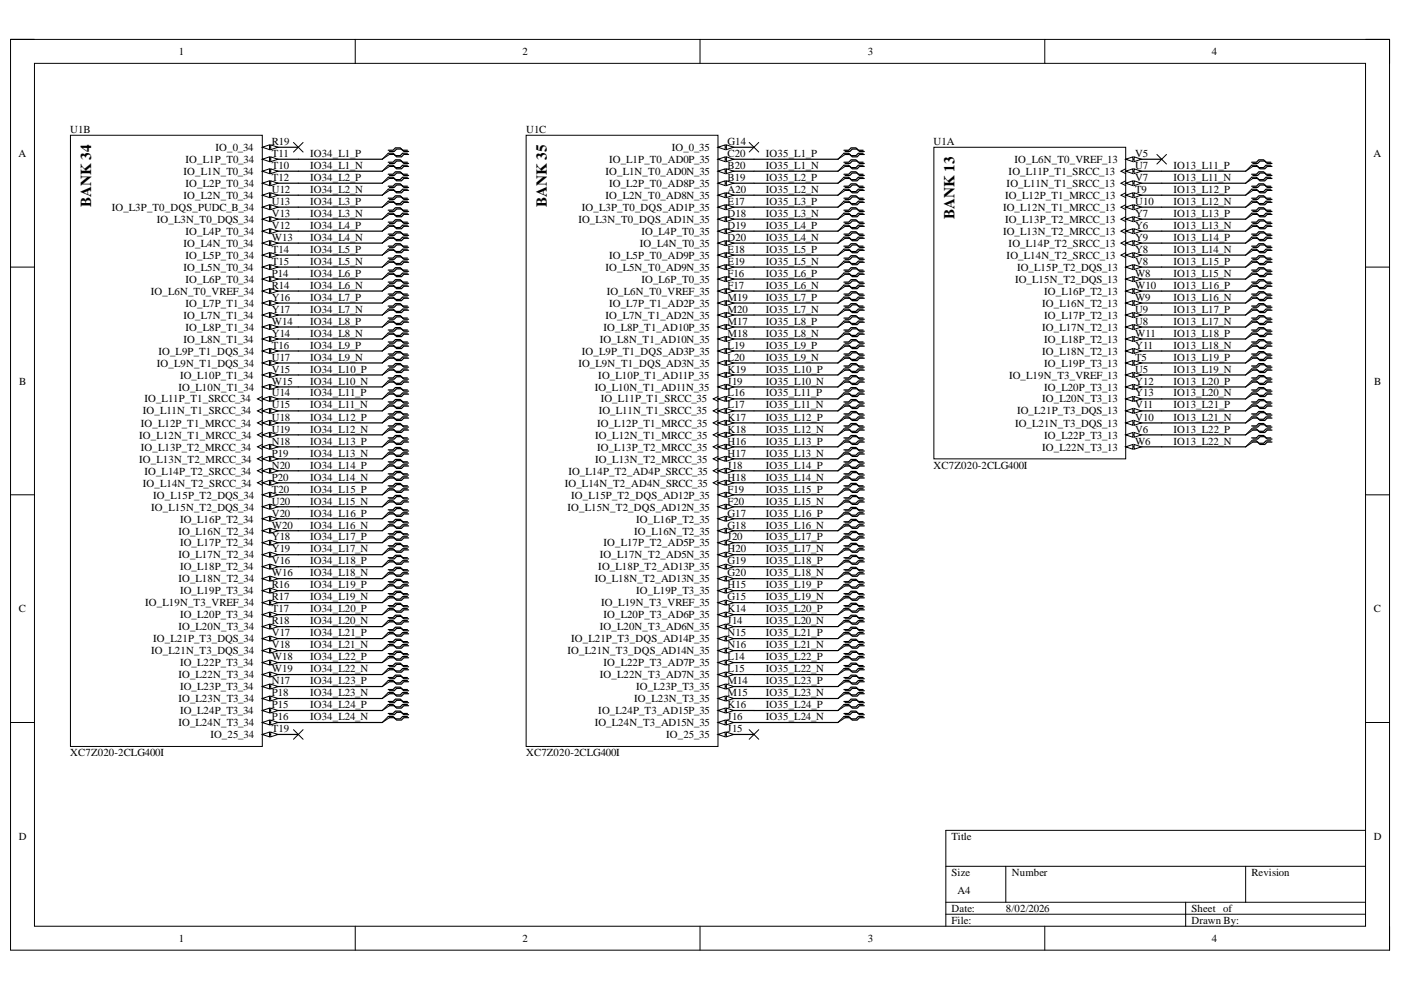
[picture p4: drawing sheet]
<svg xmlns="http://www.w3.org/2000/svg" width="297mm" height="210mm" viewBox="0 0 297 210" stroke-linecap="round" stroke-linejoin="round" font-family="sans-serif">
<defs><g id="words">
<g font-size="3.2">
<text x="19.3" y="43.9" transform="rotate(-90 19.3 43.9)">BANK 34</text>
<text x="115.9" y="43.9" transform="rotate(-90 115.9 43.9)">BANK 35</text>
<text x="202.3" y="46.4" transform="rotate(-90 202.3 46.4)">BANK 13</text>
</g>
<g font-size="2.3">
<text x="37.9" y="11.7">1</text>
<text x="110.8" y="11.7">2</text>
<text x="184" y="11.7">3</text>
<text x="256.9" y="11.7">4</text>
<text x="14.9" y="28.2">U1B</text>
<text x="111.5" y="28.2">U1C</text>
<text x="3.9" y="33.3">A</text>
<text x="39.4" y="34.6">IO_L1P_T0_34</text>
<text x="45.7" y="32">IO_0_34</text>
<text x="57.6" y="33.3">T11</text>
<text x="57.6" y="35.9">T10</text>
<text x="57.6" y="30.8">R19</text>
<text x="65.8" y="33.3">IO34_L1_P</text>
<text x="65.8" y="35.9">IO34_L1_N</text>
<text x="129.1" y="34.6">IO_L1P_T0_AD0P_35</text>
<text x="142.4" y="32">IO_0_35</text>
<text x="154.3" y="35.9">B20</text>
<text x="154.3" y="33.3">C20</text>
<text x="154.3" y="30.8">G14</text>
<text x="162.4" y="33.3">IO35_L1_P</text>
<text x="162.4" y="35.9">IO35_L1_N</text>
<text x="197.9" y="30.8">U1A</text>
<text x="215.1" y="34.6">IO_L6N_T0_VREF_13</text>
<text x="240.7" y="35.9">U7</text>
<text x="240.7" y="33.3">V5</text>
<text x="248.8" y="35.9">IO13_L11_P</text>
<text x="291.2" y="33.3">A</text>
<text x="38.9" y="37.1">IO_L1N_T0_34</text>
<text x="39.4" y="39.7">IO_L2P_T0_34</text>
<text x="57.6" y="38.4">T12</text>
<text x="57.6" y="40.9">U12</text>
<text x="65.8" y="40.9">IO34_L2_N</text>
<text x="65.8" y="38.4">IO34_L2_P</text>
<text x="128.4" y="37.1">IO_L1N_T0_AD0N_35</text>
<text x="129.1" y="39.7">IO_L2P_T0_AD8P_35</text>
<text x="154.3" y="40.9">A20</text>
<text x="154.3" y="38.4">B19</text>
<text x="162.4" y="38.4">IO35_L2_P</text>
<text x="162.4" y="40.9">IO35_L2_N</text>
<text x="213.4" y="39.7">IO_L11N_T1_SRCC_13</text>
<text x="213.9" y="37.1">IO_L11P_T1_SRCC_13</text>
<text x="240.7" y="40.9">T9</text>
<text x="240.7" y="38.4">V7</text>
<text x="248.8" y="38.4">IO13_L11_N</text>
<text x="248.8" y="40.9">IO13_L12_P</text>
<text x="23.7" y="44.7">IO_L3P_T0_DQS_PUDC_B_34</text>
<text x="33.3" y="47.3">IO_L3N_T0_DQS_34</text>
<text x="38.9" y="42.2">IO_L2N_T0_34</text>
<text x="57.6" y="46">V13</text>
<text x="57.6" y="43.5">U13</text>
<text x="65.8" y="43.5">IO34_L3_P</text>
<text x="65.8" y="46">IO34_L3_N</text>
<text x="122.6" y="47.3">IO_L3N_T0_DQS_AD1N_35</text>
<text x="123.4" y="44.7">IO_L3P_T0_DQS_AD1P_35</text>
<text x="128.4" y="42.2">IO_L2N_T0_AD8N_35</text>
<text x="154.3" y="46">D18</text>
<text x="154.3" y="43.5">E17</text>
<text x="162.4" y="43.5">IO35_L3_P</text>
<text x="162.4" y="46">IO35_L3_N</text>
<text x="212.7" y="44.7">IO_L12N_T1_MRCC_13</text>
<text x="213.1" y="47.3">IO_L13P_T2_MRCC_13</text>
<text x="213.1" y="42.2">IO_L12P_T1_MRCC_13</text>
<text x="240.7" y="46">Y7</text>
<text x="240.7" y="43.5">U10</text>
<text x="248.8" y="43.5">IO13_L12_N</text>
<text x="248.8" y="46">IO13_L13_P</text>
<text x="38.9" y="52.3">IO_L4N_T0_34</text>
<text x="39.4" y="49.8">IO_L4P_T0_34</text>
<text x="57.6" y="53.6">T14</text>
<text x="57.6" y="48.5">V12</text>
<text x="57.6" y="51.1">W13</text>
<text x="65.8" y="51.1">IO34_L4_N</text>
<text x="65.8" y="53.6">IO34_L5_P</text>
<text x="65.8" y="48.5">IO34_L4_P</text>
<text x="135.7" y="52.3">IO_L4N_T0_35</text>
<text x="136" y="49.8">IO_L4P_T0_35</text>
<text x="154.3" y="53.6">E18</text>
<text x="154.3" y="51.1">D20</text>
<text x="154.3" y="48.5">D19</text>
<text x="162.4" y="48.5">IO35_L4_P</text>
<text x="162.4" y="51.1">IO35_L4_N</text>
<text x="162.4" y="53.6">IO35_L5_P</text>
<text x="212.7" y="49.8">IO_L13N_T2_MRCC_13</text>
<text x="213.9" y="52.3">IO_L14P_T2_SRCC_13</text>
<text x="240.7" y="53.6">Y8</text>
<text x="240.7" y="51.1">Y9</text>
<text x="240.7" y="48.5">Y6</text>
<text x="248.8" y="48.5">IO13_L13_N</text>
<text x="248.8" y="51.1">IO13_L14_P</text>
<text x="248.8" y="53.6">IO13_L14_N</text>
<text x="38.9" y="57.4">IO_L5N_T0_34</text>
<text x="39.4" y="60">IO_L6P_T0_34</text>
<text x="39.4" y="54.9">IO_L5P_T0_34</text>
<text x="57.6" y="58.7">P14</text>
<text x="57.6" y="56.2">T15</text>
<text x="65.8" y="56.2">IO34_L5_N</text>
<text x="65.8" y="58.7">IO34_L6_P</text>
<text x="128.4" y="57.4">IO_L5N_T0_AD9N_35</text>
<text x="129.1" y="54.9">IO_L5P_T0_AD9P_35</text>
<text x="136" y="60">IO_L6P_T0_35</text>
<text x="154.3" y="58.7">F16</text>
<text x="154.3" y="56.2">E19</text>
<text x="162.4" y="56.2">IO35_L5_N</text>
<text x="162.4" y="58.7">IO35_L6_P</text>
<text x="213.4" y="54.9">IO_L14N_T2_SRCC_13</text>
<text x="215.2" y="60">IO_L15N_T2_DQS_13</text>
<text x="215.6" y="57.4">IO_L15P_T2_DQS_13</text>
<text x="240.7" y="58.7">W8</text>
<text x="240.7" y="56.2">V8</text>
<text x="248.8" y="56.2">IO13_L15_P</text>
<text x="248.8" y="58.7">IO13_L15_N</text>
<text x="32" y="62.5">IO_L6N_T0_VREF_34</text>
<text x="39.4" y="65">IO_L7P_T1_34</text>
<text x="57.6" y="63.8">Y16</text>
<text x="57.6" y="61.2">R14</text>
<text x="65.8" y="61.2">IO34_L6_N</text>
<text x="65.8" y="63.8">IO34_L7_P</text>
<text x="128.6" y="62.5">IO_L6N_T0_VREF_35</text>
<text x="129.1" y="65">IO_L7P_T1_AD2P_35</text>
<text x="154.3" y="63.8">M19</text>
<text x="154.3" y="61.2">F17</text>
<text x="162.4" y="61.2">IO35_L6_N</text>
<text x="162.4" y="63.8">IO35_L7_P</text>
<text x="221" y="65">IO_L16N_T2_13</text>
<text x="221.4" y="62.5">IO_L16P_T2_13</text>
<text x="240.7" y="63.8">W9</text>
<text x="240.7" y="61.2">W10</text>
<text x="248.8" y="61.2">IO13_L16_P</text>
<text x="248.8" y="63.8">IO13_L16_N</text>
<text x="38.9" y="67.6">IO_L7N_T1_34</text>
<text x="39.4" y="70.1">IO_L8P_T1_34</text>
<text x="57.6" y="68.8">W14</text>
<text x="57.6" y="71.4">Y14</text>
<text x="57.6" y="66.3">Y17</text>
<text x="65.8" y="66.3">IO34_L7_N</text>
<text x="65.8" y="68.8">IO34_L8_P</text>
<text x="65.8" y="71.4">IO34_L8_N</text>
<text x="128" y="70.1">IO_L8P_T1_AD10P_35</text>
<text x="128.4" y="67.6">IO_L7N_T1_AD2N_35</text>
<text x="154.3" y="71.4">M18</text>
<text x="154.3" y="68.8">M17</text>
<text x="154.3" y="66.3">M20</text>
<text x="162.4" y="66.3">IO35_L7_N</text>
<text x="162.4" y="68.8">IO35_L8_P</text>
<text x="162.4" y="71.4">IO35_L8_N</text>
<text x="221" y="70.1">IO_L17N_T2_13</text>
<text x="221.4" y="67.6">IO_L17P_T2_13</text>
<text x="240.7" y="71.4">W11</text>
<text x="240.7" y="68.8">U8</text>
<text x="240.7" y="66.3">U9</text>
<text x="248.8" y="66.3">IO13_L17_P</text>
<text x="248.8" y="68.8">IO13_L17_N</text>
<text x="248.8" y="71.4">IO13_L18_P</text>
<text x="33.3" y="77.7">IO_L9N_T1_DQS_34</text>
<text x="33.6" y="75.2">IO_L9P_T1_DQS_34</text>
<text x="38.9" y="72.6">IO_L8N_T1_34</text>
<text x="57.6" y="76.5">U17</text>
<text x="57.6" y="73.9">T16</text>
<text x="65.8" y="73.9">IO34_L9_P</text>
<text x="65.8" y="76.5">IO34_L9_N</text>
<text x="122.6" y="77.7">IO_L9N_T1_DQS_AD3N_35</text>
<text x="123.4" y="75.2">IO_L9P_T1_DQS_AD3P_35</text>
<text x="127.2" y="72.6">IO_L8N_T1_AD10N_35</text>
<text x="154.3" y="76.5">L20</text>
<text x="154.3" y="73.9">L19</text>
<text x="162.4" y="73.9">IO35_L9_P</text>
<text x="162.4" y="76.5">IO35_L9_N</text>
<text x="221" y="75.2">IO_L18N_T2_13</text>
<text x="221.4" y="77.7">IO_L19P_T3_13</text>
<text x="221.4" y="72.6">IO_L18P_T2_13</text>
<text x="240.7" y="76.5">T5</text>
<text x="240.7" y="73.9">Y11</text>
<text x="248.8" y="73.9">IO13_L18_N</text>
<text x="248.8" y="76.5">IO13_L19_P</text>
<text x="4.1" y="81.5">B</text>
<text x="37.8" y="82.8">IO_L10N_T1_34</text>
<text x="38.2" y="80.3">IO_L10P_T1_34</text>
<text x="57.6" y="79">V15</text>
<text x="57.6" y="81.5">W15</text>
<text x="65.8" y="79">IO34_L10_P</text>
<text x="65.8" y="81.5">IO34_L10_N</text>
<text x="126.1" y="82.8">IO_L10N_T1_AD11N_35</text>
<text x="126.9" y="80.3">IO_L10P_T1_AD11P_35</text>
<text x="154.3" y="81.5">J19</text>
<text x="154.3" y="79">K19</text>
<text x="162.4" y="79">IO35_L10_P</text>
<text x="162.4" y="81.5">IO35_L10_N</text>
<text x="213.9" y="80.3">IO_L19N_T3_VREF_13</text>
<text x="221.4" y="82.8">IO_L20P_T3_13</text>
<text x="240.7" y="81.5">Y12</text>
<text x="240.7" y="79">U5</text>
<text x="248.8" y="79">IO13_L19_N</text>
<text x="248.8" y="81.5">IO13_L20_P</text>
<text x="291.4" y="81.5">B</text>
<text x="30.3" y="87.9">IO_L11N_T1_SRCC_34</text>
<text x="30.6" y="85.3">IO_L11P_T1_SRCC_34</text>
<text x="57.6" y="84.1">U14</text>
<text x="57.6" y="89.2">U18</text>
<text x="57.6" y="86.6">U15</text>
<text x="65.8" y="89.2">IO34_L12_P</text>
<text x="65.8" y="84.1">IO34_L11_P</text>
<text x="65.8" y="86.6">IO34_L11_N</text>
<text x="126.9" y="87.9">IO_L11N_T1_SRCC_35</text>
<text x="127.4" y="85.3">IO_L11P_T1_SRCC_35</text>
<text x="154.3" y="89.2">K17</text>
<text x="154.3" y="86.6">L17</text>
<text x="154.3" y="84.1">L16</text>
<text x="162.4" y="84.1">IO35_L11_P</text>
<text x="162.4" y="86.6">IO35_L11_N</text>
<text x="162.4" y="89.2">IO35_L12_P</text>
<text x="215.6" y="87.9">IO_L21P_T3_DQS_13</text>
<text x="221" y="85.3">IO_L20N_T3_13</text>
<text x="240.7" y="89.2">V10</text>
<text x="240.7" y="86.6">V11</text>
<text x="240.7" y="84.1">Y13</text>
<text x="248.8" y="84.1">IO13_L20_N</text>
<text x="248.8" y="86.6">IO13_L21_P</text>
<text x="248.8" y="89.2">IO13_L21_N</text>
<text x="29.5" y="93">IO_L12N_T1_MRCC_34</text>
<text x="29.9" y="95.6">IO_L13P_T2_MRCC_34</text>
<text x="29.9" y="90.5">IO_L12P_T1_MRCC_34</text>
<text x="57.6" y="91.8">U19</text>
<text x="57.6" y="94.3">N18</text>
<text x="65.8" y="91.8">IO34_L12_N</text>
<text x="65.8" y="94.3">IO34_L13_P</text>
<text x="126.2" y="93">IO_L12N_T1_MRCC_35</text>
<text x="126.6" y="95.6">IO_L13P_T2_MRCC_35</text>
<text x="126.6" y="90.5">IO_L12P_T1_MRCC_35</text>
<text x="154.3" y="94.3">H16</text>
<text x="154.3" y="91.8">K18</text>
<text x="162.4" y="91.8">IO35_L12_N</text>
<text x="162.4" y="94.3">IO35_L13_P</text>
<text x="215.2" y="90.5">IO_L21N_T3_DQS_13</text>
<text x="221" y="95.6">IO_L22N_T3_13</text>
<text x="221.4" y="93">IO_L22P_T3_13</text>
<text x="240.7" y="94.3">W6</text>
<text x="240.7" y="91.8">V6</text>
<text x="248.8" y="91.8">IO13_L22_P</text>
<text x="248.8" y="94.3">IO13_L22_N</text>
<text x="29.5" y="98.1">IO_L13N_T2_MRCC_34</text>
<text x="30.6" y="100.6">IO_L14P_T2_SRCC_34</text>
<text x="57.6" y="101.9">P20</text>
<text x="57.6" y="99.4">N20</text>
<text x="57.6" y="96.8">P19</text>
<text x="65.8" y="96.8">IO34_L13_N</text>
<text x="65.8" y="99.4">IO34_L14_P</text>
<text x="65.8" y="101.9">IO34_L14_N</text>
<text x="120.5" y="100.6">IO_L14P_T2_AD4P_SRCC_35</text>
<text x="126.2" y="98.1">IO_L13N_T2_MRCC_35</text>
<text x="154.3" y="101.9">H18</text>
<text x="154.3" y="99.4">J18</text>
<text x="154.3" y="96.8">H17</text>
<text x="162.4" y="96.8">IO35_L13_N</text>
<text x="162.4" y="99.4">IO35_L14_P</text>
<text x="162.4" y="101.9">IO35_L14_N</text>
<text x="197.9" y="99.4">XC7Z020-2CLG400I</text>
<text x="30.3" y="103.2">IO_L14N_T2_SRCC_34</text>
<text x="32.5" y="105.7">IO_L15P_T2_DQS_34</text>
<text x="57.6" y="107">U20</text>
<text x="57.6" y="104.4">T20</text>
<text x="65.8" y="104.4">IO34_L15_P</text>
<text x="65.8" y="107">IO34_L15_N</text>
<text x="119.7" y="103.2">IO_L14N_T2_AD4N_SRCC_35</text>
<text x="121.1" y="105.7">IO_L15P_T2_DQS_AD12P_35</text>
<text x="154.3" y="107">F20</text>
<text x="154.3" y="104.4">F19</text>
<text x="162.4" y="104.4">IO35_L15_P</text>
<text x="162.4" y="107">IO35_L15_N</text>
<text x="32.1" y="108.3">IO_L15N_T2_DQS_34</text>
<text x="37.8" y="113.3">IO_L16N_T2_34</text>
<text x="38.2" y="110.8">IO_L16P_T2_34</text>
<text x="57.6" y="109.5">V20</text>
<text x="57.6" y="112.1">W20</text>
<text x="65.8" y="109.5">IO34_L16_P</text>
<text x="65.8" y="112.1">IO34_L16_N</text>
<text x="120.3" y="108.3">IO_L15N_T2_DQS_AD12N_35</text>
<text x="134.5" y="113.3">IO_L16N_T2_35</text>
<text x="134.9" y="110.8">IO_L16P_T2_35</text>
<text x="154.3" y="112.1">G18</text>
<text x="154.3" y="109.5">G17</text>
<text x="162.4" y="109.5">IO35_L16_P</text>
<text x="162.4" y="112.1">IO35_L16_N</text>
<text x="37.8" y="118.4">IO_L17N_T2_34</text>
<text x="38.2" y="115.9">IO_L17P_T2_34</text>
<text x="57.6" y="119.7">V16</text>
<text x="57.6" y="114.6">Y18</text>
<text x="57.6" y="117.1">Y19</text>
<text x="65.8" y="114.6">IO34_L17_P</text>
<text x="65.8" y="117.1">IO34_L17_N</text>
<text x="65.8" y="119.7">IO34_L18_P</text>
<text x="127.2" y="118.4">IO_L17N_T2_AD5N_35</text>
<text x="128" y="115.9">IO_L17P_T2_AD5P_35</text>
<text x="154.3" y="119.7">G19</text>
<text x="154.3" y="117.1">H20</text>
<text x="154.3" y="114.6">J20</text>
<text x="162.4" y="114.6">IO35_L17_P</text>
<text x="162.4" y="117.1">IO35_L17_N</text>
<text x="162.4" y="119.7">IO35_L18_P</text>
<text x="37.8" y="123.5">IO_L18N_T2_34</text>
<text x="38.2" y="120.9">IO_L18P_T2_34</text>
<text x="57.6" y="124.7">R16</text>
<text x="57.6" y="122.2">W16</text>
<text x="65.8" y="122.2">IO34_L18_N</text>
<text x="65.8" y="124.7">IO34_L19_P</text>
<text x="126.1" y="123.5">IO_L18N_T2_AD13N_35</text>
<text x="126.9" y="120.9">IO_L18P_T2_AD13P_35</text>
<text x="154.3" y="124.7">H15</text>
<text x="154.3" y="122.2">G20</text>
<text x="162.4" y="122.2">IO35_L18_N</text>
<text x="162.4" y="124.7">IO35_L19_P</text>
<text x="4" y="129.8">C</text>
<text x="30.8" y="128.6">IO_L19N_T3_VREF_34</text>
<text x="38.2" y="131.1">IO_L20P_T3_34</text>
<text x="38.2" y="126">IO_L19P_T3_34</text>
<text x="57.6" y="129.8">T17</text>
<text x="57.6" y="127.3">R17</text>
<text x="65.8" y="127.3">IO34_L19_N</text>
<text x="65.8" y="129.8">IO34_L20_P</text>
<text x="127.4" y="128.6">IO_L19N_T3_VREF_35</text>
<text x="128" y="131.1">IO_L20P_T3_AD6P_35</text>
<text x="134.9" y="126">IO_L19P_T3_35</text>
<text x="154.3" y="129.8">K14</text>
<text x="154.3" y="127.3">G15</text>
<text x="162.4" y="127.3">IO35_L19_N</text>
<text x="162.4" y="129.8">IO35_L20_P</text>
<text x="291.3" y="129.8">C</text>
<text x="32.5" y="136.2">IO_L21P_T3_DQS_34</text>
<text x="37.8" y="133.6">IO_L20N_T3_34</text>
<text x="57.6" y="137.4">V18</text>
<text x="57.6" y="134.9">V17</text>
<text x="57.6" y="132.4">R18</text>
<text x="65.8" y="132.4">IO34_L20_N</text>
<text x="65.8" y="134.9">IO34_L21_P</text>
<text x="65.8" y="137.4">IO34_L21_N</text>
<text x="121.1" y="136.2">IO_L21P_T3_DQS_AD14P_35</text>
<text x="127.2" y="133.6">IO_L20N_T3_AD6N_35</text>
<text x="154.3" y="137.4">N16</text>
<text x="154.3" y="134.9">N15</text>
<text x="154.3" y="132.4">J14</text>
<text x="162.4" y="132.4">IO35_L20_N</text>
<text x="162.4" y="134.9">IO35_L21_P</text>
<text x="162.4" y="137.4">IO35_L21_N</text>
<text x="32.1" y="138.7">IO_L21N_T3_DQS_34</text>
<text x="37.8" y="143.8">IO_L22N_T3_34</text>
<text x="38.2" y="141.2">IO_L22P_T3_34</text>
<text x="57.6" y="140">W18</text>
<text x="57.6" y="142.5">W19</text>
<text x="65.8" y="140">IO34_L22_P</text>
<text x="65.8" y="142.5">IO34_L22_N</text>
<text x="120.3" y="138.7">IO_L21N_T3_DQS_AD14N_35</text>
<text x="127.2" y="143.8">IO_L22N_T3_AD7N_35</text>
<text x="128" y="141.2">IO_L22P_T3_AD7P_35</text>
<text x="154.3" y="142.5">L15</text>
<text x="154.3" y="140">L14</text>
<text x="162.4" y="140">IO35_L22_P</text>
<text x="162.4" y="142.5">IO35_L22_N</text>
<text x="37.8" y="148.9">IO_L23N_T3_34</text>
<text x="38.2" y="146.3">IO_L23P_T3_34</text>
<text x="57.6" y="145">N17</text>
<text x="57.6" y="147.6">P18</text>
<text x="65.8" y="145">IO34_L23_P</text>
<text x="65.8" y="147.6">IO34_L23_N</text>
<text x="134.5" y="148.9">IO_L23N_T3_35</text>
<text x="134.9" y="146.3">IO_L23P_T3_35</text>
<text x="154.3" y="147.6">M15</text>
<text x="154.3" y="145">M14</text>
<text x="162.4" y="145">IO35_L23_P</text>
<text x="162.4" y="147.6">IO35_L23_N</text>
<text x="37.8" y="154">IO_L24N_T3_34</text>
<text x="38.2" y="151.5">IO_L24P_T3_34</text>
<text x="57.6" y="150.2">P15</text>
<text x="57.6" y="155.3">T19</text>
<text x="57.6" y="152.7">P16</text>
<text x="65.8" y="150.2">IO34_L24_P</text>
<text x="65.8" y="152.7">IO34_L24_N</text>
<text x="126.1" y="154">IO_L24N_T3_AD15N_35</text>
<text x="126.9" y="151.5">IO_L24P_T3_AD15P_35</text>
<text x="154.3" y="155.3">J15</text>
<text x="154.3" y="152.7">J16</text>
<text x="154.3" y="150.2">K16</text>
<text x="162.4" y="150.2">IO35_L24_P</text>
<text x="162.4" y="152.7">IO35_L24_N</text>
<text x="14.9" y="160.4">XC7Z020-2CLG400I</text>
<text x="44.6" y="156.5">IO_25_34</text>
<text x="111.5" y="160.4">XC7Z020-2CLG400I</text>
<text x="141.2" y="156.5">IO_25_35</text>
<text x="4" y="178.1">D</text>
<text x="201.8" y="178.1">Title</text>
<text x="291.3" y="178.1">D</text>
<text x="201.8" y="185.7">Size</text>
<text x="214.5" y="185.7">Number</text>
<text x="265.3" y="185.7">Revision</text>
<text x="203" y="189.5">A4</text>
<text x="201.8" y="193.3">Date:</text>
<text x="201.8" y="195.9">File:</text>
<text x="213.3" y="193.3">8/02/2026</text>
<text x="252.6" y="193.3">Sheet of</text>
<text x="252.6" y="195.9">Drawn By:</text>
<text x="37.9" y="199.7">1</text>
<text x="110.8" y="199.7">2</text>
<text x="184" y="199.7">3</text>
<text x="256.9" y="199.7">4</text>
</g>
<g font-size="1.1">
<text x="54.7" y="94.9">PIU10N18</text>
<text x="54.7" y="92.5">PIU10U19</text>
<text x="151.3" y="94.9">PIU10H16</text>
<text x="151.3" y="92.5">PIU10K18</text>
</g>
</g></defs>
<path d="M2.2 8.4h292.4v193.1h-292.4z" fill="none" stroke="#000" stroke-width=".21"/>
<path d="M7.3 13.4h282.2v183h-282.2z" fill-rule="evenodd" fill="#fff"/>
<g fill="none" stroke="#000" stroke-width=".21">
<path d="M2.2 8.4h5.1M7.3 13.4h282.2v183h-282.2zM75.3 8.4v5M148.4 8.4v5M221.5 8.4v5M289.5 8.4h5.1v5M2.2 56.6h5.1M289.5 56.6h5.1M2.2 104.9h5.1M289.5 104.9h5.1M2.2 153.2h5.1M289.5 153.2h5.1"/>
<path d="M289.5 176.1h-89v20.3M75.3 196.4v5.1M148.4 196.4v5.1M200.5 183.7h89M200.5 191.3h89M200.5 193.8h89M213.3 183.7v7.6M221.5 196.4v5.1M251.4 191.3v5.1M264.1 183.7v7.6M294.6 196.4v5.1"/>
</g>
<path d="M198 31.2h40.7v66.1h-40.7z" fill-rule="evenodd" fill="#fff"/>
<path d="M198 31.2h40.7v66.1h-40.7z" fill="none" stroke="#000" stroke-width=".21"/>
<path d="M238.7 94.7h7.6" fill="none" stroke="#000" stroke-width=".25"/>
<path d="M238.7 94.7l1.5-.5v1.1z" fill="#fff"/>
<path d="M238.7 94.7l1.5-.5v1.1z" fill="none" stroke="#000" stroke-width=".21"/>
<path d="M240.4 94.2l1.6 .5-1.6 .6z" fill="#fff"/>
<path d="M240.4 94.2l1.6 .5-1.6 .6z" fill="none" stroke="#000" stroke-width=".21"/>
<path d="M238.7 92.2h7.6" fill="none" stroke="#000" stroke-width=".25"/>
<path d="M238.7 92.2l1.5-.5v1z" fill="#fff"/>
<path d="M238.7 92.2l1.5-.5v1z" fill="none" stroke="#000" stroke-width=".21"/>
<path d="M240.4 91.7l1.6 .5-1.6 .5z" fill="#fff"/>
<path d="M240.4 91.7l1.6 .5-1.6 .5z" fill="none" stroke="#000" stroke-width=".21"/>
<path d="M238.7 89.7h7.6" fill="none" stroke="#000" stroke-width=".25"/>
<path d="M238.7 89.7l1.5-.5v1z" fill="#fff"/>
<path d="M238.7 89.7l1.5-.5v1z" fill="none" stroke="#000" stroke-width=".21"/>
<path d="M240.4 89.2l1.6 .5-1.6 .5z" fill="#fff"/>
<path d="M240.4 89.2l1.6 .5-1.6 .5z" fill="none" stroke="#000" stroke-width=".21"/>
<path d="M238.7 87.1h7.6" fill="none" stroke="#000" stroke-width=".25"/>
<path d="M238.7 87.1l1.5-.5v1z" fill="#fff"/>
<path d="M238.7 87.1l1.5-.5v1z" fill="none" stroke="#000" stroke-width=".21"/>
<path d="M240.4 86.6l1.6 .5-1.6 .5z" fill="#fff"/>
<path d="M240.4 86.6l1.6 .5-1.6 .5z" fill="none" stroke="#000" stroke-width=".21"/>
<path d="M238.7 84.6h7.6" fill="none" stroke="#000" stroke-width=".25"/>
<path d="M238.7 84.6l1.5-.5v1z" fill="#fff"/>
<path d="M238.7 84.6l1.5-.5v1z" fill="none" stroke="#000" stroke-width=".21"/>
<path d="M240.4 84.1l1.6 .5-1.6 .5z" fill="#fff"/>
<path d="M240.4 84.1l1.6 .5-1.6 .5z" fill="none" stroke="#000" stroke-width=".21"/>
<path d="M238.7 82h7.6" fill="none" stroke="#000" stroke-width=".25"/>
<path d="M238.7 82l1.5-.5v1.1z" fill="#fff"/>
<path d="M238.7 82l1.5-.5v1.1z" fill="none" stroke="#000" stroke-width=".21"/>
<path d="M240.4 81.5l1.6 .5-1.6 .6z" fill="#fff"/>
<path d="M240.4 81.5l1.6 .5-1.6 .6z" fill="none" stroke="#000" stroke-width=".21"/>
<path d="M238.7 79.5h7.6" fill="none" stroke="#000" stroke-width=".25"/>
<path d="M238.7 79.5l1.5-.5v1z" fill="#fff"/>
<path d="M238.7 79.5l1.5-.5v1z" fill="none" stroke="#000" stroke-width=".21"/>
<path d="M240.4 79l1.6 .5-1.6 .5z" fill="#fff"/>
<path d="M240.4 79l1.6 .5-1.6 .5z" fill="none" stroke="#000" stroke-width=".21"/>
<path d="M238.7 77h7.6" fill="none" stroke="#000" stroke-width=".25"/>
<path d="M238.7 77l1.5-.5v1z" fill="#fff"/>
<path d="M238.7 77l1.5-.5v1z" fill="none" stroke="#000" stroke-width=".21"/>
<path d="M240.4 76.5l1.6 .5-1.6 .5z" fill="#fff"/>
<path d="M240.4 76.5l1.6 .5-1.6 .5z" fill="none" stroke="#000" stroke-width=".21"/>
<path d="M238.7 74.4h7.6" fill="none" stroke="#000" stroke-width=".25"/>
<path d="M238.7 74.4l1.5-.5v1z" fill="#fff"/>
<path d="M238.7 74.4l1.5-.5v1z" fill="none" stroke="#000" stroke-width=".21"/>
<path d="M240.4 73.9l1.6 .5-1.6 .5z" fill="#fff"/>
<path d="M240.4 73.9l1.6 .5-1.6 .5z" fill="none" stroke="#000" stroke-width=".21"/>
<path d="M238.7 71.9h7.6" fill="none" stroke="#000" stroke-width=".25"/>
<path d="M238.7 71.9l1.5-.5v1z" fill="#fff"/>
<path d="M238.7 71.9l1.5-.5v1z" fill="none" stroke="#000" stroke-width=".21"/>
<path d="M240.4 71.4l1.6 .5-1.6 .5z" fill="#fff"/>
<path d="M240.4 71.4l1.6 .5-1.6 .5z" fill="none" stroke="#000" stroke-width=".21"/>
<path d="M238.7 69.3h7.6" fill="none" stroke="#000" stroke-width=".25"/>
<path d="M238.7 69.3l1.5-.5v1z" fill="#fff"/>
<path d="M238.7 69.3l1.5-.5v1z" fill="none" stroke="#000" stroke-width=".21"/>
<path d="M240.4 68.8l1.6 .5-1.6 .5z" fill="#fff"/>
<path d="M240.4 68.8l1.6 .5-1.6 .5z" fill="none" stroke="#000" stroke-width=".21"/>
<path d="M238.7 66.8h7.6" fill="none" stroke="#000" stroke-width=".25"/>
<path d="M238.7 66.8l1.5-.5v1z" fill="#fff"/>
<path d="M238.7 66.8l1.5-.5v1z" fill="none" stroke="#000" stroke-width=".21"/>
<path d="M240.4 66.3l1.6 .5-1.6 .5z" fill="#fff"/>
<path d="M240.4 66.3l1.6 .5-1.6 .5z" fill="none" stroke="#000" stroke-width=".21"/>
<path d="M238.7 64.3h7.6" fill="none" stroke="#000" stroke-width=".25"/>
<path d="M238.7 64.3l1.5-.6v1.1z" fill="#fff"/>
<path d="M238.7 64.3l1.5-.6v1.1z" fill="none" stroke="#000" stroke-width=".21"/>
<path d="M240.4 63.7l1.6 .6-1.6 .5z" fill="#fff"/>
<path d="M240.4 63.7l1.6 .6-1.6 .5z" fill="none" stroke="#000" stroke-width=".21"/>
<path d="M238.7 61.7h7.6" fill="none" stroke="#000" stroke-width=".25"/>
<path d="M238.7 61.7l1.5-.5v1z" fill="#fff"/>
<path d="M238.7 61.7l1.5-.5v1z" fill="none" stroke="#000" stroke-width=".21"/>
<path d="M240.4 61.2l1.6 .5-1.6 .5z" fill="#fff"/>
<path d="M240.4 61.2l1.6 .5-1.6 .5z" fill="none" stroke="#000" stroke-width=".21"/>
<path d="M238.7 59.2h7.6" fill="none" stroke="#000" stroke-width=".25"/>
<path d="M238.7 59.2l1.5-.5v1z" fill="#fff"/>
<path d="M238.7 59.2l1.5-.5v1z" fill="none" stroke="#000" stroke-width=".21"/>
<path d="M240.4 58.7l1.6 .5-1.6 .5z" fill="#fff"/>
<path d="M240.4 58.7l1.6 .5-1.6 .5z" fill="none" stroke="#000" stroke-width=".21"/>
<path d="M238.7 56.6h7.6" fill="none" stroke="#000" stroke-width=".25"/>
<path d="M238.7 56.6l1.5-.5v1z" fill="#fff"/>
<path d="M238.7 56.6l1.5-.5v1z" fill="none" stroke="#000" stroke-width=".21"/>
<path d="M240.4 56.1l1.6 .5-1.6 .5z" fill="#fff"/>
<path d="M240.4 56.1l1.6 .5-1.6 .5z" fill="none" stroke="#000" stroke-width=".21"/>
<path d="M238.7 54.1h7.6" fill="none" stroke="#000" stroke-width=".25"/>
<path d="M238.7 54.1l1.5-.5v1z" fill="#fff"/>
<path d="M238.7 54.1l1.5-.5v1z" fill="none" stroke="#000" stroke-width=".21"/>
<path d="M240.4 53.6l1.6 .5-1.6 .5z" fill="#fff"/>
<path d="M238.7 53.6l-1 .5 1 .5M240.4 53.6l1.6 .5-1.6 .5z" fill="none" stroke="#000" stroke-width=".21"/>
<path d="M238.7 51.5h7.6" fill="none" stroke="#000" stroke-width=".25"/>
<path d="M238.7 51.5l1.5-.5v1.1z" fill="#fff"/>
<path d="M238.7 51.5l1.5-.5v1.1z" fill="none" stroke="#000" stroke-width=".21"/>
<path d="M240.4 51l1.6 .5-1.6 .6z" fill="#fff"/>
<path d="M238.7 51l-1 .5 1 .6M240.4 51l1.6 .5-1.6 .6z" fill="none" stroke="#000" stroke-width=".21"/>
<path d="M238.7 49h7.6" fill="none" stroke="#000" stroke-width=".25"/>
<path d="M238.7 49l1.5-.5v1z" fill="#fff"/>
<path d="M238.7 49l1.5-.5v1z" fill="none" stroke="#000" stroke-width=".21"/>
<path d="M240.4 48.5l1.6 .5-1.6 .5z" fill="#fff"/>
<path d="M238.7 48.5l-1 .5 1 .5M240.4 48.5l1.6 .5-1.6 .5z" fill="none" stroke="#000" stroke-width=".21"/>
<path d="M238.7 46.5h7.6" fill="none" stroke="#000" stroke-width=".25"/>
<path d="M238.7 46.5l1.5-.5v1z" fill="#fff"/>
<path d="M238.7 46.5l1.5-.5v1z" fill="none" stroke="#000" stroke-width=".21"/>
<path d="M240.4 46l1.6 .5-1.6 .5z" fill="#fff"/>
<path d="M238.7 46l-1 .5 1 .5M240.4 46l1.6 .5-1.6 .5z" fill="none" stroke="#000" stroke-width=".21"/>
<path d="M238.7 43.9h7.6" fill="none" stroke="#000" stroke-width=".25"/>
<path d="M238.7 43.9l1.5-.5v1z" fill="#fff"/>
<path d="M238.7 43.9l1.5-.5v1z" fill="none" stroke="#000" stroke-width=".21"/>
<path d="M240.4 43.4l1.6 .5-1.6 .5z" fill="#fff"/>
<path d="M238.7 43.4l-1 .5 1 .5M240.4 43.4l1.6 .5-1.6 .5z" fill="none" stroke="#000" stroke-width=".21"/>
<path d="M238.7 41.4h7.6" fill="none" stroke="#000" stroke-width=".25"/>
<path d="M238.7 41.4l1.5-.5v1z" fill="#fff"/>
<path d="M238.7 41.4l1.5-.5v1z" fill="none" stroke="#000" stroke-width=".21"/>
<path d="M240.4 40.9l1.6 .5-1.6 .5z" fill="#fff"/>
<path d="M238.7 40.9l-1 .5 1 .5M240.4 40.9l1.6 .5-1.6 .5z" fill="none" stroke="#000" stroke-width=".21"/>
<path d="M238.7 38.8h7.6" fill="none" stroke="#000" stroke-width=".25"/>
<path d="M238.7 38.8l1.5-.5v1.1z" fill="#fff"/>
<path d="M238.7 38.8l1.5-.5v1.1z" fill="none" stroke="#000" stroke-width=".21"/>
<path d="M240.4 38.3l1.6 .5-1.6 .6z" fill="#fff"/>
<path d="M238.7 38.3l-1 .5 1 .6M240.4 38.3l1.6 .5-1.6 .6z" fill="none" stroke="#000" stroke-width=".21"/>
<path d="M238.7 36.3h7.6" fill="none" stroke="#000" stroke-width=".25"/>
<path d="M238.7 36.3l1.5-.5v1z" fill="#fff"/>
<path d="M238.7 36.3l1.5-.5v1z" fill="none" stroke="#000" stroke-width=".21"/>
<path d="M240.4 35.8l1.6 .5-1.6 .5z" fill="#fff"/>
<path d="M238.7 35.8l-1 .5 1 .5M240.4 35.8l1.6 .5-1.6 .5z" fill="none" stroke="#000" stroke-width=".21"/>
<path d="M238.7 33.8h7.6" fill="none" stroke="#000" stroke-width=".25"/>
<path d="M238.7 33.8l1.5-.5v1z" fill="#fff"/>
<path d="M238.7 33.8l1.5-.5v1z" fill="none" stroke="#000" stroke-width=".21"/>
<path d="M240.4 33.3l1.6 .5-1.6 .5z" fill="#fff"/>
<path d="M240.4 33.3l1.6 .5-1.6 .5z" fill="none" stroke="#000" stroke-width=".21"/>
<path d="M14.9 28.7h40.7v129.6h-40.7z" fill-rule="evenodd" fill="#fff"/>
<path d="M14.9 28.7h40.7v129.6h-40.7z" fill="none" stroke="#000" stroke-width=".21"/>
<path d="M55.6 155.7h7.6" fill="none" stroke="#000" stroke-width=".25"/>
<path d="M55.6 155.7l1.5-.5v1z" fill="#fff"/>
<path d="M55.6 155.7l1.5-.5v1z" fill="none" stroke="#000" stroke-width=".21"/>
<path d="M57.4 155.2l1.5 .5-1.5 .5z" fill="#fff"/>
<path d="M57.4 155.2l1.5 .5-1.5 .5z" fill="none" stroke="#000" stroke-width=".21"/>
<path d="M55.6 153.2h7.6" fill="none" stroke="#000" stroke-width=".25"/>
<path d="M55.6 153.2l1.5-.5v1z" fill="#fff"/>
<path d="M55.6 153.2l1.5-.5v1z" fill="none" stroke="#000" stroke-width=".21"/>
<path d="M57.4 152.7l1.5 .5-1.5 .5z" fill="#fff"/>
<path d="M57.4 152.7l1.5 .5-1.5 .5z" fill="none" stroke="#000" stroke-width=".21"/>
<path d="M55.6 150.6h7.6" fill="none" stroke="#000" stroke-width=".25"/>
<path d="M55.6 150.6l1.5-.5v1.1z" fill="#fff"/>
<path d="M55.6 150.6l1.5-.5v1.1z" fill="none" stroke="#000" stroke-width=".21"/>
<path d="M57.4 150.1l1.5 .5-1.5 .6z" fill="#fff"/>
<path d="M57.4 150.1l1.5 .5-1.5 .6z" fill="none" stroke="#000" stroke-width=".21"/>
<path d="M55.6 148.1h7.6" fill="none" stroke="#000" stroke-width=".25"/>
<path d="M55.6 148.1l1.5-.5v1z" fill="#fff"/>
<path d="M55.6 148.1l1.5-.5v1z" fill="none" stroke="#000" stroke-width=".21"/>
<path d="M57.4 147.6l1.5 .5-1.5 .5z" fill="#fff"/>
<path d="M57.4 147.6l1.5 .5-1.5 .5z" fill="none" stroke="#000" stroke-width=".21"/>
<path d="M55.6 145.6h7.6" fill="none" stroke="#000" stroke-width=".25"/>
<path d="M55.6 145.6l1.5-.5v1z" fill="#fff"/>
<path d="M55.6 145.6l1.5-.5v1z" fill="none" stroke="#000" stroke-width=".21"/>
<path d="M57.4 145.1l1.5 .5-1.5 .5z" fill="#fff"/>
<path d="M57.4 145.1l1.5 .5-1.5 .5z" fill="none" stroke="#000" stroke-width=".21"/>
<path d="M55.6 143h7.6" fill="none" stroke="#000" stroke-width=".25"/>
<path d="M55.6 143l1.5-.5v1z" fill="#fff"/>
<path d="M55.6 143l1.5-.5v1z" fill="none" stroke="#000" stroke-width=".21"/>
<path d="M57.4 142.5l1.5 .5-1.5 .5z" fill="#fff"/>
<path d="M57.4 142.5l1.5 .5-1.5 .5z" fill="none" stroke="#000" stroke-width=".21"/>
<path d="M55.6 140.5h7.6" fill="none" stroke="#000" stroke-width=".25"/>
<path d="M55.6 140.5l1.5-.5v1z" fill="#fff"/>
<path d="M55.6 140.5l1.5-.5v1z" fill="none" stroke="#000" stroke-width=".21"/>
<path d="M57.4 140l1.5 .5-1.5 .5z" fill="#fff"/>
<path d="M57.4 140l1.5 .5-1.5 .5z" fill="none" stroke="#000" stroke-width=".21"/>
<path d="M55.6 137.9h7.6" fill="none" stroke="#000" stroke-width=".25"/>
<path d="M55.6 137.9l1.5-.5v1z" fill="#fff"/>
<path d="M55.6 137.9l1.5-.5v1z" fill="none" stroke="#000" stroke-width=".21"/>
<path d="M57.4 137.4l1.5 .5-1.5 .5z" fill="#fff"/>
<path d="M57.4 137.4l1.5 .5-1.5 .5z" fill="none" stroke="#000" stroke-width=".21"/>
<path d="M55.6 135.4h7.6" fill="none" stroke="#000" stroke-width=".25"/>
<path d="M55.6 135.4l1.5-.5v1z" fill="#fff"/>
<path d="M55.6 135.4l1.5-.5v1z" fill="none" stroke="#000" stroke-width=".21"/>
<path d="M57.4 134.9l1.5 .5-1.5 .5z" fill="#fff"/>
<path d="M57.4 134.9l1.5 .5-1.5 .5z" fill="none" stroke="#000" stroke-width=".21"/>
<path d="M55.6 132.9h7.6" fill="none" stroke="#000" stroke-width=".25"/>
<path d="M55.6 132.9l1.5-.6v1.1z" fill="#fff"/>
<path d="M55.6 132.9l1.5-.6v1.1z" fill="none" stroke="#000" stroke-width=".21"/>
<path d="M57.4 132.3l1.5 .6-1.5 .5z" fill="#fff"/>
<path d="M57.4 132.3l1.5 .6-1.5 .5z" fill="none" stroke="#000" stroke-width=".21"/>
<path d="M55.6 130.3h7.6" fill="none" stroke="#000" stroke-width=".25"/>
<path d="M55.6 130.3l1.5-.5v1z" fill="#fff"/>
<path d="M55.6 130.3l1.5-.5v1z" fill="none" stroke="#000" stroke-width=".21"/>
<path d="M57.4 129.8l1.5 .5-1.5 .5z" fill="#fff"/>
<path d="M57.4 129.8l1.5 .5-1.5 .5z" fill="none" stroke="#000" stroke-width=".21"/>
<path d="M55.6 127.8h7.6" fill="none" stroke="#000" stroke-width=".25"/>
<path d="M55.6 127.8l1.5-.5v1z" fill="#fff"/>
<path d="M55.6 127.8l1.5-.5v1z" fill="none" stroke="#000" stroke-width=".21"/>
<path d="M57.4 127.3l1.5 .5-1.5 .5z" fill="#fff"/>
<path d="M57.4 127.3l1.5 .5-1.5 .5z" fill="none" stroke="#000" stroke-width=".21"/>
<path d="M55.6 125.2h7.6" fill="none" stroke="#000" stroke-width=".25"/>
<path d="M55.6 125.2l1.5-.5v1z" fill="#fff"/>
<path d="M55.6 125.2l1.5-.5v1z" fill="none" stroke="#000" stroke-width=".21"/>
<path d="M57.4 124.7l1.5 .5-1.5 .5z" fill="#fff"/>
<path d="M57.4 124.7l1.5 .5-1.5 .5z" fill="none" stroke="#000" stroke-width=".21"/>
<path d="M55.6 122.7h7.6" fill="none" stroke="#000" stroke-width=".25"/>
<path d="M55.6 122.7l1.5-.5v1z" fill="#fff"/>
<path d="M55.6 122.7l1.5-.5v1z" fill="none" stroke="#000" stroke-width=".21"/>
<path d="M57.4 122.2l1.5 .5-1.5 .5z" fill="#fff"/>
<path d="M57.4 122.2l1.5 .5-1.5 .5z" fill="none" stroke="#000" stroke-width=".21"/>
<path d="M55.6 120.2h7.6" fill="none" stroke="#000" stroke-width=".25"/>
<path d="M55.6 120.2l1.5-.6v1.1z" fill="#fff"/>
<path d="M55.6 120.2l1.5-.6v1.1z" fill="none" stroke="#000" stroke-width=".21"/>
<path d="M57.4 119.6l1.5 .6-1.5 .5z" fill="#fff"/>
<path d="M57.4 119.6l1.5 .6-1.5 .5z" fill="none" stroke="#000" stroke-width=".21"/>
<path d="M55.6 117.6h7.6" fill="none" stroke="#000" stroke-width=".25"/>
<path d="M55.6 117.6l1.5-.5v1z" fill="#fff"/>
<path d="M55.6 117.6l1.5-.5v1z" fill="none" stroke="#000" stroke-width=".21"/>
<path d="M57.4 117.1l1.5 .5-1.5 .5z" fill="#fff"/>
<path d="M57.4 117.1l1.5 .5-1.5 .5z" fill="none" stroke="#000" stroke-width=".21"/>
<path d="M55.6 115.1h7.6" fill="none" stroke="#000" stroke-width=".25"/>
<path d="M55.6 115.1l1.5-.5v1z" fill="#fff"/>
<path d="M55.6 115.1l1.5-.5v1z" fill="none" stroke="#000" stroke-width=".21"/>
<path d="M57.4 114.6l1.5 .5-1.5 .5z" fill="#fff"/>
<path d="M57.4 114.6l1.5 .5-1.5 .5z" fill="none" stroke="#000" stroke-width=".21"/>
<path d="M55.6 112.5h7.6" fill="none" stroke="#000" stroke-width=".25"/>
<path d="M55.6 112.5l1.5-.5v1z" fill="#fff"/>
<path d="M55.6 112.5l1.5-.5v1z" fill="none" stroke="#000" stroke-width=".21"/>
<path d="M57.4 112l1.5 .5-1.5 .5z" fill="#fff"/>
<path d="M57.4 112l1.5 .5-1.5 .5z" fill="none" stroke="#000" stroke-width=".21"/>
<path d="M55.6 110h7.6" fill="none" stroke="#000" stroke-width=".25"/>
<path d="M55.6 110l1.5-.5v1z" fill="#fff"/>
<path d="M55.6 110l1.5-.5v1z" fill="none" stroke="#000" stroke-width=".21"/>
<path d="M57.4 109.5l1.5 .5-1.5 .5z" fill="#fff"/>
<path d="M57.4 109.5l1.5 .5-1.5 .5z" fill="none" stroke="#000" stroke-width=".21"/>
<path d="M55.6 107.4h7.6" fill="none" stroke="#000" stroke-width=".25"/>
<path d="M55.6 107.4l1.5-.5v1.1z" fill="#fff"/>
<path d="M55.6 107.4l1.5-.5v1.1z" fill="none" stroke="#000" stroke-width=".21"/>
<path d="M57.4 106.9l1.5 .5-1.5 .6z" fill="#fff"/>
<path d="M57.4 106.9l1.5 .5-1.5 .6z" fill="none" stroke="#000" stroke-width=".21"/>
<path d="M55.6 104.9h7.6" fill="none" stroke="#000" stroke-width=".25"/>
<path d="M55.6 104.9l1.5-.5v1z" fill="#fff"/>
<path d="M55.6 104.9l1.5-.5v1z" fill="none" stroke="#000" stroke-width=".21"/>
<path d="M57.4 104.4l1.5 .5-1.5 .5z" fill="#fff"/>
<path d="M57.4 104.4l1.5 .5-1.5 .5z" fill="none" stroke="#000" stroke-width=".21"/>
<path d="M55.6 102.4h7.6" fill="none" stroke="#000" stroke-width=".25"/>
<path d="M55.6 102.4l1.5-.5v1z" fill="#fff"/>
<path d="M55.6 102.4l1.5-.5v1z" fill="none" stroke="#000" stroke-width=".21"/>
<path d="M57.4 101.9l1.5 .5-1.5 .5z" fill="#fff"/>
<path d="M55.6 101.9l-1 .5 1 .5M57.4 101.9l1.5 .5-1.5 .5z" fill="none" stroke="#000" stroke-width=".21"/>
<path d="M55.6 99.8h7.6" fill="none" stroke="#000" stroke-width=".25"/>
<path d="M55.6 99.8l1.5-.5v1z" fill="#fff"/>
<path d="M55.6 99.8l1.5-.5v1z" fill="none" stroke="#000" stroke-width=".21"/>
<path d="M57.4 99.3l1.5 .5-1.5 .5z" fill="#fff"/>
<path d="M55.6 99.3l-1 .5 1 .5M57.4 99.3l1.5 .5-1.5 .5z" fill="none" stroke="#000" stroke-width=".21"/>
<path d="M55.6 97.3h7.6" fill="none" stroke="#000" stroke-width=".25"/>
<path d="M55.6 97.3l1.5-.5v1z" fill="#fff"/>
<path d="M55.6 97.3l1.5-.5v1z" fill="none" stroke="#000" stroke-width=".21"/>
<path d="M57.4 96.8l1.5 .5-1.5 .5z" fill="#fff"/>
<path d="M55.6 96.8l-1 .5 1 .5M57.4 96.8l1.5 .5-1.5 .5z" fill="none" stroke="#000" stroke-width=".21"/>
<path d="M55.6 94.7h7.6M55.6 92.2h7.6M55.6 89.7h7.6" fill="none" stroke="#000" stroke-width=".25"/>
<path d="M55.6 89.7l1.5-.5v1z" fill="#fff"/>
<path d="M55.6 89.7l1.5-.5v1z" fill="none" stroke="#000" stroke-width=".21"/>
<path d="M57.4 89.2l1.5 .5-1.5 .5z" fill="#fff"/>
<path d="M55.6 89.2l-1 .5 1 .5M57.4 89.2l1.5 .5-1.5 .5z" fill="none" stroke="#000" stroke-width=".21"/>
<path d="M55.6 87.1h7.6" fill="none" stroke="#000" stroke-width=".25"/>
<path d="M55.6 87.1l1.5-.5v1z" fill="#fff"/>
<path d="M55.6 87.1l1.5-.5v1z" fill="none" stroke="#000" stroke-width=".21"/>
<path d="M57.4 86.6l1.5 .5-1.5 .5z" fill="#fff"/>
<path d="M55.6 86.6l-1 .5 1 .5M57.4 86.6l1.5 .5-1.5 .5z" fill="none" stroke="#000" stroke-width=".21"/>
<path d="M55.6 84.6h7.6" fill="none" stroke="#000" stroke-width=".25"/>
<path d="M55.6 84.6l1.5-.5v1z" fill="#fff"/>
<path d="M55.6 84.6l1.5-.5v1z" fill="none" stroke="#000" stroke-width=".21"/>
<path d="M57.4 84.1l1.5 .5-1.5 .5z" fill="#fff"/>
<path d="M55.6 84.1l-1 .5 1 .5M57.4 84.1l1.5 .5-1.5 .5z" fill="none" stroke="#000" stroke-width=".21"/>
<path d="M55.6 82h7.6" fill="none" stroke="#000" stroke-width=".25"/>
<path d="M55.6 82l1.5-.5v1z" fill="#fff"/>
<path d="M55.6 82l1.5-.5v1z" fill="none" stroke="#000" stroke-width=".21"/>
<path d="M57.4 81.5l1.5 .5-1.5 .5z" fill="#fff"/>
<path d="M57.4 81.5l1.5 .5-1.5 .5z" fill="none" stroke="#000" stroke-width=".21"/>
<path d="M55.6 79.5h7.6" fill="none" stroke="#000" stroke-width=".25"/>
<path d="M55.6 79.5l1.5-.5v1z" fill="#fff"/>
<path d="M55.6 79.5l1.5-.5v1z" fill="none" stroke="#000" stroke-width=".21"/>
<path d="M57.4 79l1.5 .5-1.5 .5z" fill="#fff"/>
<path d="M57.4 79l1.5 .5-1.5 .5z" fill="none" stroke="#000" stroke-width=".21"/>
<path d="M55.6 77h7.6" fill="none" stroke="#000" stroke-width=".25"/>
<path d="M55.6 77l1.5-.6v1.1z" fill="#fff"/>
<path d="M55.6 77l1.5-.6v1.1z" fill="none" stroke="#000" stroke-width=".21"/>
<path d="M57.4 76.4l1.5 .6-1.5 .5z" fill="#fff"/>
<path d="M57.4 76.4l1.5 .6-1.5 .5z" fill="none" stroke="#000" stroke-width=".21"/>
<path d="M55.6 74.4h7.6" fill="none" stroke="#000" stroke-width=".25"/>
<path d="M55.6 74.4l1.5-.5v1z" fill="#fff"/>
<path d="M55.6 74.4l1.5-.5v1z" fill="none" stroke="#000" stroke-width=".21"/>
<path d="M57.4 73.9l1.5 .5-1.5 .5z" fill="#fff"/>
<path d="M57.4 73.9l1.5 .5-1.5 .5z" fill="none" stroke="#000" stroke-width=".21"/>
<path d="M55.6 71.9h7.6" fill="none" stroke="#000" stroke-width=".25"/>
<path d="M55.6 71.9l1.5-.5v1z" fill="#fff"/>
<path d="M55.6 71.9l1.5-.5v1z" fill="none" stroke="#000" stroke-width=".21"/>
<path d="M57.4 71.4l1.5 .5-1.5 .5z" fill="#fff"/>
<path d="M57.4 71.4l1.5 .5-1.5 .5z" fill="none" stroke="#000" stroke-width=".21"/>
<path d="M55.6 69.3h7.6" fill="none" stroke="#000" stroke-width=".25"/>
<path d="M55.6 69.3l1.5-.5v1z" fill="#fff"/>
<path d="M55.6 69.3l1.5-.5v1z" fill="none" stroke="#000" stroke-width=".21"/>
<path d="M57.4 68.8l1.5 .5-1.5 .5z" fill="#fff"/>
<path d="M57.4 68.8l1.5 .5-1.5 .5z" fill="none" stroke="#000" stroke-width=".21"/>
<path d="M55.6 66.8h7.6" fill="none" stroke="#000" stroke-width=".25"/>
<path d="M55.6 66.8l1.5-.5v1z" fill="#fff"/>
<path d="M55.6 66.8l1.5-.5v1z" fill="none" stroke="#000" stroke-width=".21"/>
<path d="M57.4 66.3l1.5 .5-1.5 .5z" fill="#fff"/>
<path d="M57.4 66.3l1.5 .5-1.5 .5z" fill="none" stroke="#000" stroke-width=".21"/>
<path d="M55.6 64.3h7.6" fill="none" stroke="#000" stroke-width=".25"/>
<path d="M55.6 64.3l1.5-.6v1.1z" fill="#fff"/>
<path d="M55.6 64.3l1.5-.6v1.1z" fill="none" stroke="#000" stroke-width=".21"/>
<path d="M57.4 63.7l1.5 .6-1.5 .5z" fill="#fff"/>
<path d="M57.4 63.7l1.5 .6-1.5 .5z" fill="none" stroke="#000" stroke-width=".21"/>
<path d="M55.6 61.7h7.6" fill="none" stroke="#000" stroke-width=".25"/>
<path d="M55.6 61.7l1.5-.5v1z" fill="#fff"/>
<path d="M55.6 61.7l1.5-.5v1z" fill="none" stroke="#000" stroke-width=".21"/>
<path d="M57.4 61.2l1.5 .5-1.5 .5z" fill="#fff"/>
<path d="M57.4 61.2l1.5 .5-1.5 .5z" fill="none" stroke="#000" stroke-width=".21"/>
<path d="M55.6 59.2h7.6" fill="none" stroke="#000" stroke-width=".25"/>
<path d="M55.6 59.2l1.5-.5v1z" fill="#fff"/>
<path d="M55.6 59.2l1.5-.5v1z" fill="none" stroke="#000" stroke-width=".21"/>
<path d="M57.4 58.7l1.5 .5-1.5 .5z" fill="#fff"/>
<path d="M57.4 58.7l1.5 .5-1.5 .5z" fill="none" stroke="#000" stroke-width=".21"/>
<path d="M55.6 56.6h7.6" fill="none" stroke="#000" stroke-width=".25"/>
<path d="M55.6 56.6l1.5-.5v1z" fill="#fff"/>
<path d="M55.6 56.6l1.5-.5v1z" fill="none" stroke="#000" stroke-width=".21"/>
<path d="M57.4 56.1l1.5 .5-1.5 .5z" fill="#fff"/>
<path d="M57.4 56.1l1.5 .5-1.5 .5z" fill="none" stroke="#000" stroke-width=".21"/>
<path d="M55.6 54.1h7.6" fill="none" stroke="#000" stroke-width=".25"/>
<path d="M55.6 54.1l1.5-.5v1z" fill="#fff"/>
<path d="M55.6 54.1l1.5-.5v1z" fill="none" stroke="#000" stroke-width=".21"/>
<path d="M57.4 53.6l1.5 .5-1.5 .5z" fill="#fff"/>
<path d="M57.4 53.6l1.5 .5-1.5 .5z" fill="none" stroke="#000" stroke-width=".21"/>
<path d="M55.6 51.5h7.6" fill="none" stroke="#000" stroke-width=".25"/>
<path d="M55.6 51.5l1.5-.5v1.1z" fill="#fff"/>
<path d="M55.6 51.5l1.5-.5v1.1z" fill="none" stroke="#000" stroke-width=".21"/>
<path d="M57.4 51l1.5 .5-1.5 .6z" fill="#fff"/>
<path d="M57.4 51l1.5 .5-1.5 .6z" fill="none" stroke="#000" stroke-width=".21"/>
<path d="M55.6 49h7.6" fill="none" stroke="#000" stroke-width=".25"/>
<path d="M55.6 49l1.5-.5v1z" fill="#fff"/>
<path d="M55.6 49l1.5-.5v1z" fill="none" stroke="#000" stroke-width=".21"/>
<path d="M57.4 48.5l1.5 .5-1.5 .5z" fill="#fff"/>
<path d="M57.4 48.5l1.5 .5-1.5 .5z" fill="none" stroke="#000" stroke-width=".21"/>
<path d="M55.6 46.5h7.6" fill="none" stroke="#000" stroke-width=".25"/>
<path d="M55.6 46.5l1.5-.5v1z" fill="#fff"/>
<path d="M55.6 46.5l1.5-.5v1z" fill="none" stroke="#000" stroke-width=".21"/>
<path d="M57.4 46l1.5 .5-1.5 .5z" fill="#fff"/>
<path d="M57.4 46l1.5 .5-1.5 .5z" fill="none" stroke="#000" stroke-width=".21"/>
<path d="M55.6 43.9h7.6" fill="none" stroke="#000" stroke-width=".25"/>
<path d="M55.6 43.9l1.5-.5v1z" fill="#fff"/>
<path d="M55.6 43.9l1.5-.5v1z" fill="none" stroke="#000" stroke-width=".21"/>
<path d="M57.4 43.4l1.5 .5-1.5 .5z" fill="#fff"/>
<path d="M57.4 43.4l1.5 .5-1.5 .5z" fill="none" stroke="#000" stroke-width=".21"/>
<path d="M55.6 41.4h7.6" fill="none" stroke="#000" stroke-width=".25"/>
<path d="M55.6 41.4l1.5-.5v1z" fill="#fff"/>
<path d="M55.6 41.4l1.5-.5v1z" fill="none" stroke="#000" stroke-width=".21"/>
<path d="M57.4 40.9l1.5 .5-1.5 .5z" fill="#fff"/>
<path d="M57.4 40.9l1.5 .5-1.5 .5z" fill="none" stroke="#000" stroke-width=".21"/>
<path d="M55.6 38.8h7.6" fill="none" stroke="#000" stroke-width=".25"/>
<path d="M55.6 38.8l1.5-.5v1z" fill="#fff"/>
<path d="M55.6 38.8l1.5-.5v1z" fill="none" stroke="#000" stroke-width=".21"/>
<path d="M57.4 38.3l1.5 .5-1.5 .5z" fill="#fff"/>
<path d="M57.4 38.3l1.5 .5-1.5 .5z" fill="none" stroke="#000" stroke-width=".21"/>
<path d="M55.6 36.3h7.6" fill="none" stroke="#000" stroke-width=".25"/>
<path d="M55.6 36.3l1.5-.5v1z" fill="#fff"/>
<path d="M55.6 36.3l1.5-.5v1z" fill="none" stroke="#000" stroke-width=".21"/>
<path d="M57.4 35.8l1.5 .5-1.5 .5z" fill="#fff"/>
<path d="M57.4 35.8l1.5 .5-1.5 .5z" fill="none" stroke="#000" stroke-width=".21"/>
<path d="M55.6 33.8h7.6" fill="none" stroke="#000" stroke-width=".25"/>
<path d="M55.6 33.8l1.5-.5v1z" fill="#fff"/>
<path d="M55.6 33.8l1.5-.5v1z" fill="none" stroke="#000" stroke-width=".21"/>
<path d="M57.4 33.3l1.5 .5-1.5 .5z" fill="#fff"/>
<path d="M57.4 33.3l1.5 .5-1.5 .5z" fill="none" stroke="#000" stroke-width=".21"/>
<path d="M55.6 31.2h7.6" fill="none" stroke="#000" stroke-width=".25"/>
<path d="M55.6 31.2l1.5-.5v1z" fill="#fff"/>
<path d="M55.6 31.2l1.5-.5v1z" fill="none" stroke="#000" stroke-width=".21"/>
<path d="M57.4 30.7l1.5 .5-1.5 .5z" fill="#fff"/>
<path d="M57.4 30.7l1.5 .5-1.5 .5z" fill="none" stroke="#000" stroke-width=".21"/>
<path d="M111.5 28.7h40.7v129.6h-40.7z" fill-rule="evenodd" fill="#fff"/>
<path d="M111.5 28.7h40.7v129.6h-40.7z" fill="none" stroke="#000" stroke-width=".21"/>
<path d="M152.2 155.7h7.7" fill="none" stroke="#000" stroke-width=".25"/>
<path d="M152.2 155.7l1.6-.5v1z" fill="#fff"/>
<path d="M152.2 155.7l1.6-.5v1z" fill="none" stroke="#000" stroke-width=".21"/>
<path d="M154 155.2l1.5 .5-1.5 .5z" fill="#fff"/>
<path d="M154 155.2l1.5 .5-1.5 .5z" fill="none" stroke="#000" stroke-width=".21"/>
<path d="M152.2 153.2h7.7" fill="none" stroke="#000" stroke-width=".25"/>
<path d="M152.2 153.2l1.6-.5v1z" fill="#fff"/>
<path d="M152.2 153.2l1.6-.5v1z" fill="none" stroke="#000" stroke-width=".21"/>
<path d="M154 152.7l1.5 .5-1.5 .5z" fill="#fff"/>
<path d="M154 152.7l1.5 .5-1.5 .5z" fill="none" stroke="#000" stroke-width=".21"/>
<path d="M152.2 150.6h7.7" fill="none" stroke="#000" stroke-width=".25"/>
<path d="M152.2 150.6l1.6-.5v1.1z" fill="#fff"/>
<path d="M152.2 150.6l1.6-.5v1.1z" fill="none" stroke="#000" stroke-width=".21"/>
<path d="M154 150.1l1.5 .5-1.5 .6z" fill="#fff"/>
<path d="M154 150.1l1.5 .5-1.5 .6z" fill="none" stroke="#000" stroke-width=".21"/>
<path d="M152.2 148.1h7.7" fill="none" stroke="#000" stroke-width=".25"/>
<path d="M152.2 148.1l1.6-.5v1z" fill="#fff"/>
<path d="M152.2 148.1l1.6-.5v1z" fill="none" stroke="#000" stroke-width=".21"/>
<path d="M154 147.6l1.5 .5-1.5 .5z" fill="#fff"/>
<path d="M154 147.6l1.5 .5-1.5 .5z" fill="none" stroke="#000" stroke-width=".21"/>
<path d="M152.2 145.6h7.7" fill="none" stroke="#000" stroke-width=".25"/>
<path d="M152.2 145.6l1.6-.5v1z" fill="#fff"/>
<path d="M152.2 145.6l1.6-.5v1z" fill="none" stroke="#000" stroke-width=".21"/>
<path d="M154 145.1l1.5 .5-1.5 .5z" fill="#fff"/>
<path d="M154 145.1l1.5 .5-1.5 .5z" fill="none" stroke="#000" stroke-width=".21"/>
<path d="M152.2 143h7.7" fill="none" stroke="#000" stroke-width=".25"/>
<path d="M152.2 143l1.6-.5v1z" fill="#fff"/>
<path d="M152.2 143l1.6-.5v1z" fill="none" stroke="#000" stroke-width=".21"/>
<path d="M154 142.5l1.5 .5-1.5 .5z" fill="#fff"/>
<path d="M154 142.5l1.5 .5-1.5 .5z" fill="none" stroke="#000" stroke-width=".21"/>
<path d="M152.2 140.5h7.7" fill="none" stroke="#000" stroke-width=".25"/>
<path d="M152.2 140.5l1.6-.5v1z" fill="#fff"/>
<path d="M152.2 140.5l1.6-.5v1z" fill="none" stroke="#000" stroke-width=".21"/>
<path d="M154 140l1.5 .5-1.5 .5z" fill="#fff"/>
<path d="M154 140l1.5 .5-1.5 .5z" fill="none" stroke="#000" stroke-width=".21"/>
<path d="M152.2 137.9h7.7" fill="none" stroke="#000" stroke-width=".25"/>
<path d="M152.2 137.9l1.6-.5v1z" fill="#fff"/>
<path d="M152.2 137.9l1.6-.5v1z" fill="none" stroke="#000" stroke-width=".21"/>
<path d="M154 137.4l1.5 .5-1.5 .5z" fill="#fff"/>
<path d="M154 137.4l1.5 .5-1.5 .5z" fill="none" stroke="#000" stroke-width=".21"/>
<path d="M152.2 135.4h7.7" fill="none" stroke="#000" stroke-width=".25"/>
<path d="M152.2 135.4l1.6-.5v1z" fill="#fff"/>
<path d="M152.2 135.4l1.6-.5v1z" fill="none" stroke="#000" stroke-width=".21"/>
<path d="M154 134.9l1.5 .5-1.5 .5z" fill="#fff"/>
<path d="M154 134.9l1.5 .5-1.5 .5z" fill="none" stroke="#000" stroke-width=".21"/>
<path d="M152.2 132.9h7.7" fill="none" stroke="#000" stroke-width=".25"/>
<path d="M152.2 132.9l1.6-.6v1.1z" fill="#fff"/>
<path d="M152.2 132.9l1.6-.6v1.1z" fill="none" stroke="#000" stroke-width=".21"/>
<path d="M154 132.3l1.5 .6-1.5 .5z" fill="#fff"/>
<path d="M154 132.3l1.5 .6-1.5 .5z" fill="none" stroke="#000" stroke-width=".21"/>
<path d="M152.2 130.3h7.7" fill="none" stroke="#000" stroke-width=".25"/>
<path d="M152.2 130.3l1.6-.5v1z" fill="#fff"/>
<path d="M152.2 130.3l1.6-.5v1z" fill="none" stroke="#000" stroke-width=".21"/>
<path d="M154 129.8l1.5 .5-1.5 .5z" fill="#fff"/>
<path d="M154 129.8l1.5 .5-1.5 .5z" fill="none" stroke="#000" stroke-width=".21"/>
<path d="M152.2 127.8h7.7" fill="none" stroke="#000" stroke-width=".25"/>
<path d="M152.2 127.8l1.6-.5v1z" fill="#fff"/>
<path d="M152.2 127.8l1.6-.5v1z" fill="none" stroke="#000" stroke-width=".21"/>
<path d="M154 127.3l1.5 .5-1.5 .5z" fill="#fff"/>
<path d="M154 127.3l1.5 .5-1.5 .5z" fill="none" stroke="#000" stroke-width=".21"/>
<path d="M152.2 125.2h7.7" fill="none" stroke="#000" stroke-width=".25"/>
<path d="M152.2 125.2l1.6-.5v1z" fill="#fff"/>
<path d="M152.2 125.2l1.6-.5v1z" fill="none" stroke="#000" stroke-width=".21"/>
<path d="M154 124.7l1.5 .5-1.5 .5z" fill="#fff"/>
<path d="M154 124.7l1.5 .5-1.5 .5z" fill="none" stroke="#000" stroke-width=".21"/>
<path d="M152.2 122.7h7.7" fill="none" stroke="#000" stroke-width=".25"/>
<path d="M152.2 122.7l1.6-.5v1z" fill="#fff"/>
<path d="M152.2 122.7l1.6-.5v1z" fill="none" stroke="#000" stroke-width=".21"/>
<path d="M154 122.2l1.5 .5-1.5 .5z" fill="#fff"/>
<path d="M154 122.2l1.5 .5-1.5 .5z" fill="none" stroke="#000" stroke-width=".21"/>
<path d="M152.2 120.2h7.7" fill="none" stroke="#000" stroke-width=".25"/>
<path d="M152.2 120.2l1.6-.6v1.1z" fill="#fff"/>
<path d="M152.2 120.2l1.6-.6v1.1z" fill="none" stroke="#000" stroke-width=".21"/>
<path d="M154 119.6l1.5 .6-1.5 .5z" fill="#fff"/>
<path d="M154 119.6l1.5 .6-1.5 .5z" fill="none" stroke="#000" stroke-width=".21"/>
<path d="M152.2 117.6h7.7" fill="none" stroke="#000" stroke-width=".25"/>
<path d="M152.2 117.6l1.6-.5v1z" fill="#fff"/>
<path d="M152.2 117.6l1.6-.5v1z" fill="none" stroke="#000" stroke-width=".21"/>
<path d="M154 117.1l1.5 .5-1.5 .5z" fill="#fff"/>
<path d="M154 117.1l1.5 .5-1.5 .5z" fill="none" stroke="#000" stroke-width=".21"/>
<path d="M152.2 115.1h7.7" fill="none" stroke="#000" stroke-width=".25"/>
<path d="M152.2 115.1l1.6-.5v1z" fill="#fff"/>
<path d="M152.2 115.1l1.6-.5v1z" fill="none" stroke="#000" stroke-width=".21"/>
<path d="M154 114.6l1.5 .5-1.5 .5z" fill="#fff"/>
<path d="M154 114.6l1.5 .5-1.5 .5z" fill="none" stroke="#000" stroke-width=".21"/>
<path d="M152.2 112.5h7.7" fill="none" stroke="#000" stroke-width=".25"/>
<path d="M152.2 112.5l1.6-.5v1z" fill="#fff"/>
<path d="M152.2 112.5l1.6-.5v1z" fill="none" stroke="#000" stroke-width=".21"/>
<path d="M154 112l1.5 .5-1.5 .5z" fill="#fff"/>
<path d="M154 112l1.5 .5-1.5 .5z" fill="none" stroke="#000" stroke-width=".21"/>
<path d="M152.2 110h7.7" fill="none" stroke="#000" stroke-width=".25"/>
<path d="M152.2 110l1.6-.5v1z" fill="#fff"/>
<path d="M152.2 110l1.6-.5v1z" fill="none" stroke="#000" stroke-width=".21"/>
<path d="M154 109.5l1.5 .5-1.5 .5z" fill="#fff"/>
<path d="M154 109.5l1.5 .5-1.5 .5z" fill="none" stroke="#000" stroke-width=".21"/>
<path d="M152.2 107.4h7.7" fill="none" stroke="#000" stroke-width=".25"/>
<path d="M152.2 107.4l1.6-.5v1.1z" fill="#fff"/>
<path d="M152.2 107.4l1.6-.5v1.1z" fill="none" stroke="#000" stroke-width=".21"/>
<path d="M154 106.9l1.5 .5-1.5 .6z" fill="#fff"/>
<path d="M154 106.9l1.5 .5-1.5 .6z" fill="none" stroke="#000" stroke-width=".21"/>
<path d="M152.2 104.9h7.7" fill="none" stroke="#000" stroke-width=".25"/>
<path d="M152.2 104.9l1.6-.5v1z" fill="#fff"/>
<path d="M152.2 104.9l1.6-.5v1z" fill="none" stroke="#000" stroke-width=".21"/>
<path d="M154 104.4l1.5 .5-1.5 .5z" fill="#fff"/>
<path d="M154 104.4l1.5 .5-1.5 .5z" fill="none" stroke="#000" stroke-width=".21"/>
<path d="M152.2 102.4h7.7" fill="none" stroke="#000" stroke-width=".25"/>
<path d="M152.2 102.4l1.6-.5v1z" fill="#fff"/>
<path d="M152.2 102.4l1.6-.5v1z" fill="none" stroke="#000" stroke-width=".21"/>
<path d="M154 101.9l1.5 .5-1.5 .5z" fill="#fff"/>
<path d="M152.2 101.9l-1 .5 1 .5M154 101.9l1.5 .5-1.5 .5z" fill="none" stroke="#000" stroke-width=".21"/>
<path d="M152.2 99.8h7.7" fill="none" stroke="#000" stroke-width=".25"/>
<path d="M152.2 99.8l1.6-.5v1z" fill="#fff"/>
<path d="M152.2 99.8l1.6-.5v1z" fill="none" stroke="#000" stroke-width=".21"/>
<path d="M154 99.3l1.5 .5-1.5 .5z" fill="#fff"/>
<path d="M152.2 99.3l-1 .5 1 .5M154 99.3l1.5 .5-1.5 .5z" fill="none" stroke="#000" stroke-width=".21"/>
<path d="M152.2 97.3h7.7" fill="none" stroke="#000" stroke-width=".25"/>
<path d="M152.2 97.3l1.6-.5v1z" fill="#fff"/>
<path d="M152.2 97.3l1.6-.5v1z" fill="none" stroke="#000" stroke-width=".21"/>
<path d="M154 96.8l1.5 .5-1.5 .5z" fill="#fff"/>
<path d="M152.2 96.8l-1 .5 1 .5M154 96.8l1.5 .5-1.5 .5z" fill="none" stroke="#000" stroke-width=".21"/>
<path d="M152.2 94.7h7.7M152.2 92.2h7.7M152.2 89.7h7.7" fill="none" stroke="#000" stroke-width=".25"/>
<path d="M152.2 89.7l1.6-.5v1z" fill="#fff"/>
<path d="M152.2 89.7l1.6-.5v1z" fill="none" stroke="#000" stroke-width=".21"/>
<path d="M154 89.2l1.5 .5-1.5 .5z" fill="#fff"/>
<path d="M152.2 89.2l-1 .5 1 .5M154 89.2l1.5 .5-1.5 .5z" fill="none" stroke="#000" stroke-width=".21"/>
<path d="M152.2 87.1h7.7" fill="none" stroke="#000" stroke-width=".25"/>
<path d="M152.2 87.1l1.6-.5v1z" fill="#fff"/>
<path d="M152.2 87.1l1.6-.5v1z" fill="none" stroke="#000" stroke-width=".21"/>
<path d="M154 86.6l1.5 .5-1.5 .5z" fill="#fff"/>
<path d="M152.2 86.6l-1 .5 1 .5M154 86.6l1.5 .5-1.5 .5z" fill="none" stroke="#000" stroke-width=".21"/>
<path d="M152.2 84.6h7.7" fill="none" stroke="#000" stroke-width=".25"/>
<path d="M152.2 84.6l1.6-.5v1z" fill="#fff"/>
<path d="M152.2 84.6l1.6-.5v1z" fill="none" stroke="#000" stroke-width=".21"/>
<path d="M154 84.1l1.5 .5-1.5 .5z" fill="#fff"/>
<path d="M152.2 84.1l-1 .5 1 .5M154 84.1l1.5 .5-1.5 .5z" fill="none" stroke="#000" stroke-width=".21"/>
<path d="M152.2 82h7.7" fill="none" stroke="#000" stroke-width=".25"/>
<path d="M152.2 82l1.6-.5v1z" fill="#fff"/>
<path d="M152.2 82l1.6-.5v1z" fill="none" stroke="#000" stroke-width=".21"/>
<path d="M154 81.5l1.5 .5-1.5 .5z" fill="#fff"/>
<path d="M154 81.5l1.5 .5-1.5 .5z" fill="none" stroke="#000" stroke-width=".21"/>
<path d="M152.2 79.5h7.7" fill="none" stroke="#000" stroke-width=".25"/>
<path d="M152.2 79.5l1.6-.5v1z" fill="#fff"/>
<path d="M152.2 79.5l1.6-.5v1z" fill="none" stroke="#000" stroke-width=".21"/>
<path d="M154 79l1.5 .5-1.5 .5z" fill="#fff"/>
<path d="M154 79l1.5 .5-1.5 .5z" fill="none" stroke="#000" stroke-width=".21"/>
<path d="M152.2 77h7.7" fill="none" stroke="#000" stroke-width=".25"/>
<path d="M152.2 77l1.6-.6v1.1z" fill="#fff"/>
<path d="M152.2 77l1.6-.6v1.1z" fill="none" stroke="#000" stroke-width=".21"/>
<path d="M154 76.4l1.5 .6-1.5 .5z" fill="#fff"/>
<path d="M154 76.4l1.5 .6-1.5 .5z" fill="none" stroke="#000" stroke-width=".21"/>
<path d="M152.2 74.4h7.7" fill="none" stroke="#000" stroke-width=".25"/>
<path d="M152.2 74.4l1.6-.5v1z" fill="#fff"/>
<path d="M152.2 74.4l1.6-.5v1z" fill="none" stroke="#000" stroke-width=".21"/>
<path d="M154 73.9l1.5 .5-1.5 .5z" fill="#fff"/>
<path d="M154 73.9l1.5 .5-1.5 .5z" fill="none" stroke="#000" stroke-width=".21"/>
<path d="M152.2 71.9h7.7" fill="none" stroke="#000" stroke-width=".25"/>
<path d="M152.2 71.9l1.6-.5v1z" fill="#fff"/>
<path d="M152.2 71.9l1.6-.5v1z" fill="none" stroke="#000" stroke-width=".21"/>
<path d="M154 71.4l1.5 .5-1.5 .5z" fill="#fff"/>
<path d="M154 71.4l1.5 .5-1.5 .5z" fill="none" stroke="#000" stroke-width=".21"/>
<path d="M152.2 69.3h7.7" fill="none" stroke="#000" stroke-width=".25"/>
<path d="M152.2 69.3l1.6-.5v1z" fill="#fff"/>
<path d="M152.2 69.3l1.6-.5v1z" fill="none" stroke="#000" stroke-width=".21"/>
<path d="M154 68.8l1.5 .5-1.5 .5z" fill="#fff"/>
<path d="M154 68.8l1.5 .5-1.5 .5z" fill="none" stroke="#000" stroke-width=".21"/>
<path d="M152.2 66.8h7.7" fill="none" stroke="#000" stroke-width=".25"/>
<path d="M152.2 66.8l1.6-.5v1z" fill="#fff"/>
<path d="M152.2 66.8l1.6-.5v1z" fill="none" stroke="#000" stroke-width=".21"/>
<path d="M154 66.3l1.5 .5-1.5 .5z" fill="#fff"/>
<path d="M154 66.3l1.5 .5-1.5 .5z" fill="none" stroke="#000" stroke-width=".21"/>
<path d="M152.2 64.3h7.7" fill="none" stroke="#000" stroke-width=".25"/>
<path d="M152.2 64.3l1.6-.6v1.1z" fill="#fff"/>
<path d="M152.2 64.3l1.6-.6v1.1z" fill="none" stroke="#000" stroke-width=".21"/>
<path d="M154 63.7l1.5 .6-1.5 .5z" fill="#fff"/>
<path d="M154 63.7l1.5 .6-1.5 .5z" fill="none" stroke="#000" stroke-width=".21"/>
<path d="M152.2 61.7h7.7" fill="none" stroke="#000" stroke-width=".25"/>
<path d="M152.2 61.7l1.6-.5v1z" fill="#fff"/>
<path d="M152.2 61.7l1.6-.5v1z" fill="none" stroke="#000" stroke-width=".21"/>
<path d="M154 61.2l1.5 .5-1.5 .5z" fill="#fff"/>
<path d="M154 61.2l1.5 .5-1.5 .5z" fill="none" stroke="#000" stroke-width=".21"/>
<path d="M152.2 59.2h7.7" fill="none" stroke="#000" stroke-width=".25"/>
<path d="M152.2 59.2l1.6-.5v1z" fill="#fff"/>
<path d="M152.2 59.2l1.6-.5v1z" fill="none" stroke="#000" stroke-width=".21"/>
<path d="M154 58.7l1.5 .5-1.5 .5z" fill="#fff"/>
<path d="M154 58.7l1.5 .5-1.5 .5z" fill="none" stroke="#000" stroke-width=".21"/>
<path d="M152.2 56.6h7.7" fill="none" stroke="#000" stroke-width=".25"/>
<path d="M152.2 56.6l1.6-.5v1z" fill="#fff"/>
<path d="M152.2 56.6l1.6-.5v1z" fill="none" stroke="#000" stroke-width=".21"/>
<path d="M154 56.1l1.5 .5-1.5 .5z" fill="#fff"/>
<path d="M154 56.1l1.5 .5-1.5 .5z" fill="none" stroke="#000" stroke-width=".21"/>
<path d="M152.2 54.1h7.7" fill="none" stroke="#000" stroke-width=".25"/>
<path d="M152.2 54.1l1.6-.5v1z" fill="#fff"/>
<path d="M152.2 54.1l1.6-.5v1z" fill="none" stroke="#000" stroke-width=".21"/>
<path d="M154 53.6l1.5 .5-1.5 .5z" fill="#fff"/>
<path d="M154 53.6l1.5 .5-1.5 .5z" fill="none" stroke="#000" stroke-width=".21"/>
<path d="M152.2 51.5h7.7" fill="none" stroke="#000" stroke-width=".25"/>
<path d="M152.2 51.5l1.6-.5v1.1z" fill="#fff"/>
<path d="M152.2 51.5l1.6-.5v1.1z" fill="none" stroke="#000" stroke-width=".21"/>
<path d="M154 51l1.5 .5-1.5 .6z" fill="#fff"/>
<path d="M154 51l1.5 .5-1.5 .6z" fill="none" stroke="#000" stroke-width=".21"/>
<path d="M152.2 49h7.7" fill="none" stroke="#000" stroke-width=".25"/>
<path d="M152.2 49l1.6-.5v1z" fill="#fff"/>
<path d="M152.2 49l1.6-.5v1z" fill="none" stroke="#000" stroke-width=".21"/>
<path d="M154 48.5l1.5 .5-1.5 .5z" fill="#fff"/>
<path d="M154 48.5l1.5 .5-1.5 .5z" fill="none" stroke="#000" stroke-width=".21"/>
<path d="M152.2 46.5h7.7" fill="none" stroke="#000" stroke-width=".25"/>
<path d="M152.2 46.5l1.6-.5v1z" fill="#fff"/>
<path d="M152.2 46.5l1.6-.5v1z" fill="none" stroke="#000" stroke-width=".21"/>
<path d="M154 46l1.5 .5-1.5 .5z" fill="#fff"/>
<path d="M154 46l1.5 .5-1.5 .5z" fill="none" stroke="#000" stroke-width=".21"/>
<path d="M152.2 43.9h7.7" fill="none" stroke="#000" stroke-width=".25"/>
<path d="M152.2 43.9l1.6-.5v1z" fill="#fff"/>
<path d="M152.2 43.9l1.6-.5v1z" fill="none" stroke="#000" stroke-width=".21"/>
<path d="M154 43.4l1.5 .5-1.5 .5z" fill="#fff"/>
<path d="M154 43.4l1.5 .5-1.5 .5z" fill="none" stroke="#000" stroke-width=".21"/>
<path d="M152.2 41.4h7.7" fill="none" stroke="#000" stroke-width=".25"/>
<path d="M152.2 41.4l1.6-.5v1z" fill="#fff"/>
<path d="M152.2 41.4l1.6-.5v1z" fill="none" stroke="#000" stroke-width=".21"/>
<path d="M154 40.9l1.5 .5-1.5 .5z" fill="#fff"/>
<path d="M154 40.9l1.5 .5-1.5 .5z" fill="none" stroke="#000" stroke-width=".21"/>
<path d="M152.2 38.8h7.7" fill="none" stroke="#000" stroke-width=".25"/>
<path d="M152.2 38.8l1.6-.5v1z" fill="#fff"/>
<path d="M152.2 38.8l1.6-.5v1z" fill="none" stroke="#000" stroke-width=".21"/>
<path d="M154 38.3l1.5 .5-1.5 .5z" fill="#fff"/>
<path d="M154 38.3l1.5 .5-1.5 .5z" fill="none" stroke="#000" stroke-width=".21"/>
<path d="M152.2 36.3h7.7" fill="none" stroke="#000" stroke-width=".25"/>
<path d="M152.2 36.3l1.6-.5v1z" fill="#fff"/>
<path d="M152.2 36.3l1.6-.5v1z" fill="none" stroke="#000" stroke-width=".21"/>
<path d="M154 35.8l1.5 .5-1.5 .5z" fill="#fff"/>
<path d="M154 35.8l1.5 .5-1.5 .5z" fill="none" stroke="#000" stroke-width=".21"/>
<path d="M152.2 33.8h7.7" fill="none" stroke="#000" stroke-width=".25"/>
<path d="M152.2 33.8l1.6-.5v1z" fill="#fff"/>
<path d="M152.2 33.8l1.6-.5v1z" fill="none" stroke="#000" stroke-width=".21"/>
<path d="M154 33.3l1.5 .5-1.5 .5z" fill="#fff"/>
<path d="M154 33.3l1.5 .5-1.5 .5z" fill="none" stroke="#000" stroke-width=".21"/>
<path d="M152.2 31.2h7.7" fill="none" stroke="#000" stroke-width=".25"/>
<path d="M152.2 31.2l1.6-.5v1z" fill="#fff"/>
<path d="M152.2 31.2l1.6-.5v1z" fill="none" stroke="#000" stroke-width=".21"/>
<path d="M154 30.7l1.5 .5-1.5 .5z" fill="#fff"/>
<g fill="none" stroke="#000" stroke-width=".21">
<path d="M62.2 30.2l2.1 2M64.3 30.2l-2.1 2M82.3 32.5l-1.3 1.3 1.6-1.1M82.3 35l-1.3 1.3 1.6-1M82.3 37.6l-1.3 1.2 1.6-1M154 30.7l1.5 .5-1.5 .5zM158.8 30.2l2.1 2M160.9 30.2l-2.1 2M178.9 32.5l-1.2 1.3 1.5-1.1M178.9 35l-1.2 1.3 1.5-1M178.9 37.6l-1.2 1.2 1.5-1M245.3 32.7l2 2.1"/>
<path d="M247.3 32.7l-2 2.1M265.4 35l-1.3 1.3 1.5-1M265.4 37.6l-1.3 1.2 1.5-1M82.3 40.1l-1.3 1.3 1.6-1M82.3 42.7l-1.3 1.2 1.6-1M82.3 45.2l-1.3 1.3 1.6-1M82.3 47.7l-1.3 1.3 1.6-1M82.3 50.3l-1.3 1.2 1.6-1M82.3 52.8l-1.3 1.3 1.6-1M82.3 55.4l-1.3 1.2 1.6-1M82.3 57.9l-1.3 1.3 1.6-1M178.9 40.1l-1.2 1.3 1.5-1"/>
<path d="M178.9 42.7l-1.2 1.2 1.5-1M178.9 45.2l-1.2 1.3 1.5-1M178.9 47.7l-1.2 1.3 1.5-1M178.9 50.3l-1.2 1.2 1.5-1M178.9 52.8l-1.2 1.3 1.5-1M178.9 55.4l-1.2 1.2 1.5-1M178.9 57.9l-1.2 1.3 1.5-1M265.4 40.1l-1.3 1.3 1.5-1M265.4 42.7l-1.3 1.2 1.5-1M265.4 45.2l-1.3 1.3 1.5-1M265.4 47.7l-1.3 1.3 1.5-1M265.4 50.3l-1.3 1.2 1.5-1"/>
<path d="M265.4 52.8l-1.3 1.3 1.5-1M265.4 55.4l-1.3 1.2 1.5-1M265.4 57.9l-1.3 1.3 1.5-1M82.3 60.4l-1.3 1.3 1.6-1M82.3 63l-1.3 1.3 1.6-1.1M82.3 65.5l-1.3 1.3 1.6-1M82.3 68.1l-1.3 1.2 1.6-1M82.3 70.6l-1.3 1.3 1.6-1M82.3 73.1l-1.3 1.3 1.6-1M82.3 75.7l-1.3 1.3 1.6-1.1M82.3 78.2l-1.3 1.3 1.6-1M178.9 60.4l-1.2 1.3 1.5-1"/>
<path d="M178.9 63l-1.2 1.3 1.5-1.1M178.9 65.5l-1.2 1.3 1.5-1M178.9 68.1l-1.2 1.2 1.5-1M178.9 70.6l-1.2 1.3 1.5-1M178.9 73.1l-1.2 1.3 1.5-1M178.9 75.7l-1.2 1.3 1.5-1.1M178.9 78.2l-1.2 1.3 1.5-1M265.4 60.4l-1.3 1.3 1.5-1M265.4 63l-1.3 1.3 1.5-1.1M265.4 65.5l-1.3 1.3 1.5-1M265.4 68.1l-1.3 1.2 1.5-1M265.4 70.6l-1.3 1.3 1.5-1"/>
<path d="M265.4 73.1l-1.3 1.3 1.5-1M265.4 75.7l-1.3 1.3 1.5-1.1M265.4 78.2l-1.3 1.3 1.5-1M82.3 80.8l-1.3 1.2 1.6-1M82.3 83.3l-1.3 1.3 1.6-1M82.3 85.9l-1.3 1.2 1.6-1M82.3 88.4l-1.3 1.3 1.6-1.1M82.3 90.9l-1.3 1.3 1.6-1M82.3 93.5l-1.3 1.2 1.6-1M82.3 96l-1.3 1.3 1.6-1M82.3 98.6l-1.3 1.2 1.6-1M178.9 80.8l-1.2 1.2 1.5-1"/>
<path d="M178.9 83.3l-1.2 1.3 1.5-1M178.9 85.9l-1.2 1.2 1.5-1M178.9 88.4l-1.2 1.3 1.5-1.1M178.9 90.9l-1.2 1.3 1.5-1M178.9 93.5l-1.2 1.2 1.5-1M178.9 96l-1.2 1.3 1.5-1M178.9 98.6l-1.2 1.2 1.5-1M265.4 80.8l-1.3 1.2 1.5-1M265.4 83.3l-1.3 1.3 1.5-1M265.4 85.9l-1.3 1.2 1.5-1M265.4 88.4l-1.3 1.3 1.5-1.1M265.4 90.9l-1.3 1.3 1.5-1"/>
<path d="M265.4 93.5l-1.3 1.2 1.5-1M82.3 101.1l-1.3 1.3 1.6-1M82.3 103.6l-1.3 1.3 1.6-1M82.3 106.2l-1.3 1.2 1.6-1M82.3 108.7l-1.3 1.3 1.6-1M82.3 111.3l-1.3 1.2 1.6-1M82.3 113.8l-1.3 1.3 1.6-1M82.3 116.3l-1.3 1.3 1.6-1M82.3 118.9l-1.3 1.3 1.6-1.1M178.9 101.1l-1.2 1.3 1.5-1M178.9 103.6l-1.2 1.3 1.5-1M178.9 106.2l-1.2 1.3 1.5-1.1"/>
<path d="M178.9 108.7l-1.2 1.3 1.5-1M178.9 111.3l-1.2 1.2 1.5-1M178.9 113.8l-1.2 1.3 1.5-1M178.9 116.3l-1.2 1.3 1.5-1M178.9 118.9l-1.2 1.3 1.5-1.1M82.3 136.7l-1.3 1.2 1.6-1M82.3 121.4l-1.3 1.3 1.6-1M82.3 124l-1.3 1.2 1.6-1M82.3 126.5l-1.3 1.3 1.6-1M82.3 129l-1.3 1.3 1.6-1M82.3 131.6l-1.3 1.3 1.6-1.1M82.3 134.1l-1.3 1.3 1.6-1"/>
<path d="M82.3 139.2l-1.3 1.3 1.6-1M178.9 121.4l-1.2 1.3 1.5-1M178.9 124l-1.2 1.2 1.5-1M178.9 126.5l-1.2 1.3 1.5-1M178.9 129l-1.2 1.3 1.5-1M178.9 131.6l-1.2 1.3 1.5-1.1M178.9 134.1l-1.2 1.3 1.5-1M178.9 136.7l-1.2 1.2 1.5-1M178.9 139.2l-1.2 1.3 1.5-1M62.2 154.7l2.1 2M64.3 154.7l-2.1 2M82.3 141.8l-1.3 1.2 1.6-1"/>
<path d="M82.3 144.3l-1.3 1.3 1.6-1.1M82.3 146.8l-1.3 1.3 1.6-1M82.3 149.4l-1.3 1.2 1.6-1M82.3 151.9l-1.3 1.3 1.6-1M158.8 154.7l2.1 2M160.9 154.7l-2.1 2M178.9 141.7l-1.2 1.3 1.5-1M178.9 144.3l-1.2 1.3 1.5-1.1M178.9 146.8l-1.2 1.3 1.5-1M178.9 149.4l-1.2 1.2 1.5-1M178.9 151.9l-1.2 1.3 1.5-1"/>
</g>
<g fill="none" stroke="#000" stroke-width=".25">
<path d="M63.2 33.8h17.8M63.2 36.3h17.8M63.2 38.8h17.8M82.3 31.9h1l.5-.6h1.1l.5 .6h1M82.3 32.5h1l.5 .5h1.1l.5-.5h1M82.3 34.4h1l.5-.5h1.1l.5 .5h1M82.3 35h1l.5 .5h1.1l.5-.5h1M82.3 36.9h1l.5-.5h1.1l.5 .5h1M82.3 37.6h1l.5 .5h1.1l.5-.5h1M82.3 39.5h1l.5-.5h1.1l.5 .5h1M82.6 32.1h1l.5-.5h1l.5 .5h1M82.6 32.7h1l.5 .6h1l.5-.6h1"/>
<path d="M82.6 34.7h1l.5-.6h1l.5 .6h1M82.6 35.3h1l.5 .5h1l.5-.5h1M82.6 37.2h1l.5-.5h1l.5 .5h1M82.6 37.8h1l.5 .5h1l.5-.5h1M82.6 39.7h1l.5-.5h1l.5 .5h1M159.9 33.8h17.8M159.9 36.3h17.8M159.9 38.8h17.8M178.9 31.9h1l.5-.5h1.1l.5 .5h1M178.9 32.5h1l.5 .5h1.1l.5-.5h1M178.9 34.4h1l.5-.5h1.1l.5 .5h1M178.9 35h1l.5 .5h1.1l.5-.5h1"/>
<path d="M178.9 36.9h1l.5-.5h1.1l.5 .5h1M178.9 37.6h1l.5 .5h1.1l.5-.5h1M178.9 39.5h1l.5-.5h1.1l.5 .5h1M179.2 32.1h1l.5-.5h1l.5 .5h1.1M179.2 32.7h1l.5 .6h1l.5-.6h1.1M179.2 34.7h1l.5-.6h1l.5 .6h1.1M179.2 35.3h1l.5 .5h1l.5-.5h1.1M179.2 37.2h1l.5-.5h1l.5 .5h1.1M179.2 37.8h1l.5 .5h1l.5-.5h1.1M179.2 39.7h1l.5-.5h1l.5 .5h1.1M246.3 36.3h17.8M246.3 38.8h17.8"/>
<path d="M265.4 34.4h1l.5-.5h1l.5 .5h1M265.4 35h1l.5 .5h1l.5-.5h1M265.4 36.9h1l.5-.5h1l.5 .5h1M265.4 37.6h1l.5 .5h1l.5-.5h1M265.4 39.5h1l.5-.5h1l.5 .5h1M265.6 34.7h1l.5-.6h1.1l.5 .6h1M265.6 35.3h1l.5 .5h1.1l.5-.5h1M265.6 37.2h1l.5-.5h1.1l.5 .5h1M265.6 37.8h1l.5 .5h1.1l.5-.5h1M265.6 39.7h1l.5-.5h1.1l.5 .5h1M63.2 41.4h17.8M63.2 43.9h17.8"/>
<path d="M63.2 46.5h17.8M63.2 49h17.8M63.2 51.5h17.8M63.2 54.1h17.8M63.2 56.6h17.8M63.2 59.2h17.8M82.3 40.1h1l.5 .5h1.1l.5-.5h1M82.3 42h1l.5-.5h1.1l.5 .5h1M82.3 42.7h1l.5 .5h1.1l.5-.5h1M82.3 44.6h1l.5-.6h1.1l.5 .6h1M82.3 45.2h1l.5 .5h1.1l.5-.5h1M82.3 47.1h1l.5-.5h1.1l.5 .5h1"/>
<path d="M82.3 47.7h1l.5 .5h1.1l.5-.5h1M82.3 49.6h1l.5-.5h1.1l.5 .5h1M82.3 50.3h1l.5 .5h1.1l.5-.5h1M82.3 52.2h1l.5-.5h1.1l.5 .5h1M82.3 52.8h1l.5 .5h1.1l.5-.5h1M82.3 54.7h1l.5-.5h1.1l.5 .5h1M82.3 55.4h1l.5 .5h1.1l.5-.5h1M82.3 57.3h1l.5-.5h1.1l.5 .5h1M82.3 57.9h1l.5 .5h1.1l.5-.5h1M82.3 59.8h1l.5-.5h1.1l.5 .5h1M82.6 40.4h1l.5 .5h1l.5-.5h1M82.6 42.3h1l.5-.5h1l.5 .5h1"/>
<path d="M82.6 42.9h1l.5 .5h1l.5-.5h1M82.6 44.8h1l.5-.5h1l.5 .5h1M82.6 45.5h1l.5 .5h1l.5-.5h1M82.6 47.4h1l.5-.6h1l.5 .6h1M82.6 48h1l.5 .5h1l.5-.5h1M82.6 49.9h1l.5-.5h1l.5 .5h1M82.6 50.5h1l.5 .5h1l.5-.5h1M82.6 52.4h1l.5-.5h1l.5 .5h1M82.6 53.1h1l.5 .5h1l.5-.5h1M82.6 55h1l.5-.5h1l.5 .5h1M82.6 55.6h1l.5 .5h1l.5-.5h1M82.6 57.5h1l.5-.5h1l.5 .5h1"/>
<path d="M82.6 58.2h1l.5 .5h1l.5-.5h1M159.9 41.4h17.8M159.9 43.9h17.8M159.9 46.5h17.8M159.9 49h17.8M159.9 51.5h17.8M159.9 56.6h17.8M159.9 59.2h17.8M159.9 54.1h17.8M178.9 40.1h1l.5 .5h1.1l.5-.5h1M178.9 42h1l.5-.5h1.1l.5 .5h1M178.9 42.7h1l.5 .5h1.1l.5-.5h1"/>
<path d="M178.9 44.6h1l.5-.6h1.1l.5 .6h1M178.9 45.2h1l.5 .5h1.1l.5-.5h1M178.9 47.1h1l.5-.5h1.1l.5 .5h1M178.9 47.7h1l.5 .5h1.1l.5-.5h1M178.9 49.6h1l.5-.5h1.1l.5 .5h1M178.9 50.3h1l.5 .5h1.1l.5-.5h1M178.9 52.2h1l.5-.5h1.1l.5 .5h1M178.9 52.8h1l.5 .5h1.1l.5-.5h1M178.9 54.7h1l.5-.5h1.1l.5 .5h1M178.9 55.4h1l.5 .5h1.1l.5-.5h1M178.9 57.3h1l.5-.5h1.1l.5 .5h1M178.9 57.9h1l.5 .5h1.1l.5-.5h1"/>
<path d="M178.9 59.8h1l.5-.5h1.1l.5 .5h1M179.2 40.4h1l.5 .5h1l.5-.5h1.1M179.2 42.3h1l.5-.5h1l.5 .5h1.1M179.2 42.9h1l.5 .5h1l.5-.5h1.1M179.2 44.8h1l.5-.5h1l.5 .5h1.1M179.2 45.5h1l.5 .5h1l.5-.5h1.1M179.2 47.4h1l.5-.5h1l.5 .5h1.1M179.2 48h1l.5 .5h1l.5-.5h1.1M179.2 49.9h1l.5-.5h1l.5 .5h1.1M179.2 50.5h1l.5 .5h1l.5-.5h1.1M179.2 52.4h1l.5-.5h1l.5 .5h1.1M179.2 53.1h1l.5 .5h1l.5-.5h1.1"/>
<path d="M179.2 55h1l.5-.5h1l.5 .5h1.1M179.2 55.6h1l.5 .5h1l.5-.5h1.1M179.2 57.5h1l.5-.5h1l.5 .5h1.1M179.2 58.2h1l.5 .5h1l.5-.5h1.1M246.3 41.4h17.8M246.3 43.9h17.8M246.3 46.5h17.8M246.3 49h17.8M246.3 51.5h17.8M246.3 56.6h17.8M246.3 59.2h17.8M246.3 54.1h17.8"/>
<path d="M265.4 40.1h1l.5 .5h1l.5-.5h1M265.4 42h1l.5-.5h1l.5 .5h1M265.4 42.7h1l.5 .5h1l.5-.5h1M265.4 44.6h1l.5-.6h1l.5 .6h1M265.4 45.2h1l.5 .5h1l.5-.5h1M265.4 47.1h1l.5-.5h1l.5 .5h1M265.4 47.7h1l.5 .5h1l.5-.5h1M265.4 49.6h1l.5-.5h1l.5 .5h1M265.4 50.3h1l.5 .5h1l.5-.5h1M265.4 52.2h1l.5-.5h1l.5 .5h1M265.4 52.8h1l.5 .5h1l.5-.5h1M265.4 54.7h1l.5-.5h1l.5 .5h1"/>
<path d="M265.4 55.4h1l.5 .5h1l.5-.5h1M265.4 57.3h1l.5-.5h1l.5 .5h1M265.4 57.9h1l.5 .5h1l.5-.5h1M265.4 59.8h1l.5-.5h1l.5 .5h1M265.6 40.4h1l.5 .5h1.1l.5-.5h1M265.6 42.3h1l.5-.5h1.1l.5 .5h1M265.6 42.9h1l.5 .5h1.1l.5-.5h1M265.6 44.8h1l.5-.5h1.1l.5 .5h1M265.6 45.5h1l.5 .5h1.1l.5-.5h1M265.6 47.4h1l.5-.5h1.1l.5 .5h1M265.6 48h1l.5 .5h1.1l.5-.5h1M265.6 49.9h1l.5-.5h1.1l.5 .5h1"/>
<path d="M265.6 50.5h1l.5 .5h1.1l.5-.5h1M265.6 52.4h1l.5-.5h1.1l.5 .5h1M265.6 53.1h1l.5 .5h1.1l.5-.5h1M265.6 55h1l.5-.5h1.1l.5 .5h1M265.6 55.6h1l.5 .5h1.1l.5-.5h1M265.6 57.5h1l.5-.5h1.1l.5 .5h1M265.6 58.2h1l.5 .5h1.1l.5-.5h1M63.2 61.7h17.8M63.2 64.3h17.8M63.2 66.8h17.8M63.2 69.3h17.8M63.2 71.9h17.8"/>
<path d="M63.2 74.4h17.8M63.2 77h17.8M63.2 79.5h17.8M82.3 60.4h1l.5 .5h1.1l.5-.5h1M82.3 62.3h1l.5-.5h1.1l.5 .5h1M82.3 63h1l.5 .5h1.1l.5-.5h1M82.3 64.9h1l.5-.5h1.1l.5 .5h1M82.3 65.5h1l.5 .5h1.1l.5-.5h1M82.3 67.4h1l.5-.5h1.1l.5 .5h1M82.3 68.1h1l.5 .5h1.1l.5-.5h1M82.3 70h1l.5-.5h1.1l.5 .5h1M82.3 70.6h1l.5 .5h1.1l.5-.5h1"/>
<path d="M82.3 72.5h1l.5-.5h1.1l.5 .5h1M82.3 73.1h1l.5 .6h1.1l.5-.6h1M82.3 75.1h1l.5-.6h1.1l.5 .6h1M82.3 75.7h1l.5 .5h1.1l.5-.5h1M82.3 77.6h1l.5-.5h1.1l.5 .5h1M82.3 78.2h1l.5 .5h1.1l.5-.5h1M82.6 60.1h1l.5-.5h1l.5 .5h1M82.6 60.7h1l.5 .5h1l.5-.5h1M82.6 62.6h1l.5-.5h1l.5 .5h1M82.6 63.2h1l.5 .5h1l.5-.5h1M82.6 65.1h1l.5-.5h1l.5 .5h1M82.6 65.8h1l.5 .5h1l.5-.5h1"/>
<path d="M82.6 67.7h1l.5-.5h1l.5 .5h1M82.6 68.3h1l.5 .5h1l.5-.5h1M82.6 70.2h1l.5-.5h1l.5 .5h1M82.6 70.9h1l.5 .5h1l.5-.5h1M82.6 72.8h1l.5-.5h1l.5 .5h1M82.6 73.4h1l.5 .5h1l.5-.5h1M82.6 75.3h1l.5-.5h1l.5 .5h1M82.6 75.9h1l.5 .5h1l.5-.5h1M82.6 77.8h1l.5-.5h1l.5 .5h1M82.6 78.5h1l.5 .5h1l.5-.5h1M159.9 61.7h17.8M159.9 64.3h17.8"/>
<path d="M159.9 66.8h17.8M159.9 69.3h17.8M159.9 71.9h17.8M159.9 74.4h17.8M159.9 77h17.8M159.9 79.5h17.8M178.9 60.4h1l.5 .6h1.1l.5-.6h1M178.9 62.3h1l.5-.5h1.1l.5 .5h1M178.9 63h1l.5 .5h1.1l.5-.5h1M178.9 64.9h1l.5-.5h1.1l.5 .5h1M178.9 65.5h1l.5 .5h1.1l.5-.5h1M178.9 67.4h1l.5-.5h1.1l.5 .5h1"/>
<path d="M178.9 68.1h1l.5 .5h1.1l.5-.5h1M178.9 70h1l.5-.5h1.1l.5 .5h1M178.9 70.6h1l.5 .5h1.1l.5-.5h1M178.9 72.5h1l.5-.5h1.1l.5 .5h1M178.9 73.1h1l.5 .6h1.1l.5-.6h1M178.9 75.1h1l.5-.5h1.1l.5 .5h1M178.9 75.7h1l.5 .5h1.1l.5-.5h1M178.9 77.6h1l.5-.5h1.1l.5 .5h1M178.9 78.2h1l.5 .5h1.1l.5-.5h1M179.2 60.1h1l.5-.5h1l.5 .5h1.1M179.2 60.7h1l.5 .5h1l.5-.5h1.1M179.2 62.6h1l.5-.5h1l.5 .5h1.1"/>
<path d="M179.2 63.2h1l.5 .5h1l.5-.5h1.1M179.2 65.1h1l.5-.5h1l.5 .5h1.1M179.2 65.8h1l.5 .5h1l.5-.5h1.1M179.2 67.7h1l.5-.5h1l.5 .5h1.1M179.2 68.3h1l.5 .5h1l.5-.5h1.1M179.2 70.2h1l.5-.5h1l.5 .5h1.1M179.2 70.9h1l.5 .5h1l.5-.5h1.1M179.2 72.8h1l.5-.5h1l.5 .5h1.1M179.2 73.4h1l.5 .5h1l.5-.5h1.1M179.2 75.3h1l.5-.5h1l.5 .5h1.1M179.2 75.9h1l.5 .6h1l.5-.6h1.1M179.2 77.8h1l.5-.5h1l.5 .5h1.1"/>
<path d="M179.2 78.5h1l.5 .5h1l.5-.5h1.1M246.3 61.7h17.8M246.3 64.3h17.8M246.3 66.8h17.8M246.3 69.3h17.8M246.3 71.9h17.8M246.3 74.4h17.8M246.3 77h17.8M246.3 79.5h17.8M265.4 60.4h1l.5 .6h1l.5-.6h1M265.4 62.3h1l.5-.5h1l.5 .5h1M265.4 63h1l.5 .5h1l.5-.5h1"/>
<path d="M265.4 64.9h1l.5-.5h1l.5 .5h1M265.4 65.5h1l.5 .5h1l.5-.5h1M265.4 67.4h1l.5-.5h1l.5 .5h1M265.4 68.1h1l.5 .5h1l.5-.5h1M265.4 70h1l.5-.5h1l.5 .5h1M265.4 70.6h1l.5 .5h1l.5-.5h1M265.4 72.5h1l.5-.5h1l.5 .5h1M265.4 73.1h1l.5 .6h1l.5-.6h1M265.4 75.1h1l.5-.5h1l.5 .5h1M265.4 75.7h1l.5 .5h1l.5-.5h1M265.4 77.6h1l.5-.5h1l.5 .5h1M265.4 78.2h1l.5 .5h1l.5-.5h1"/>
<path d="M265.6 60.1h1l.5-.5h1.1l.5 .5h1M265.6 60.7h1l.5 .5h1.1l.5-.5h1M265.6 62.6h1l.5-.5h1.1l.5 .5h1M265.6 63.2h1l.5 .5h1.1l.5-.5h1M265.6 65.1h1l.5-.5h1.1l.5 .5h1M265.6 65.8h1l.5 .5h1.1l.5-.5h1M265.6 67.7h1l.5-.5h1.1l.5 .5h1M265.6 68.3h1l.5 .5h1.1l.5-.5h1M265.6 70.2h1l.5-.5h1.1l.5 .5h1M265.6 70.9h1l.5 .5h1.1l.5-.5h1M265.6 72.8h1l.5-.5h1.1l.5 .5h1M265.6 73.4h1l.5 .5h1.1l.5-.5h1"/>
<path d="M265.6 75.3h1l.5-.5h1.1l.5 .5h1M265.6 75.9h1l.5 .6h1.1l.5-.6h1M265.6 77.8h1l.5-.5h1.1l.5 .5h1M265.6 78.5h1l.5 .5h1.1l.5-.5h1M63.2 82h17.8M63.2 84.6h17.8M63.2 87.1h17.8M63.2 89.7h17.8M63.2 92.2h17.8M63.2 94.7h17.8M63.2 97.3h17.8M63.2 99.8h17.8"/>
<path d="M82.3 80.1h1l.5-.5h1.1l.5 .5h1M82.3 80.8h1l.5 .5h1.1l.5-.5h1M82.3 82.7h1l.5-.5h1.1l.5 .5h1M82.3 83.3h1l.5 .5h1.1l.5-.5h1M82.3 85.2h1l.5-.5h1.1l.5 .5h1M82.3 85.9h1l.5 .5h1.1l.5-.5h1M82.3 87.8h1l.5-.6h1.1l.5 .6h1M82.3 88.4h1l.5 .5h1.1l.5-.5h1M82.3 90.3h1l.5-.5h1.1l.5 .5h1M82.3 90.9h1l.5 .5h1.1l.5-.5h1M82.3 92.8h1l.5-.5h1.1l.5 .5h1M82.3 93.5h1l.5 .5h1.1l.5-.5h1"/>
<path d="M82.3 95.4h1l.5-.5h1.1l.5 .5h1M82.3 96h1l.5 .5h1.1l.5-.5h1M82.3 97.9h1l.5-.5h1.1l.5 .5h1M82.3 98.6h1l.5 .5h1.1l.5-.5h1M82.6 80.4h1l.5-.5h1l.5 .5h1M82.6 81h1l.5 .5h1l.5-.5h1M82.6 82.9h1l.5-.5h1l.5 .5h1M82.6 83.6h1l.5 .5h1l.5-.5h1M82.6 85.5h1l.5-.5h1l.5 .5h1M82.6 86.1h1l.5 .5h1l.5-.5h1M82.6 88h1l.5-.5h1l.5 .5h1M82.6 88.6h1l.5 .6h1l.5-.6h1"/>
<path d="M82.6 90.6h1l.5-.6h1l.5 .6h1M82.6 91.2h1l.5 .5h1l.5-.5h1M82.6 93.1h1l.5-.5h1l.5 .5h1M82.6 93.7h1l.5 .5h1l.5-.5h1M82.6 95.6h1l.5-.5h1l.5 .5h1M82.6 96.3h1l.5 .5h1l.5-.5h1M82.6 98.2h1l.5-.5h1l.5 .5h1M82.6 98.8h1l.5 .5h1l.5-.5h1M159.9 82h17.8M159.9 84.6h17.8M159.9 87.1h17.8M159.9 89.7h17.8"/>
<path d="M159.9 94.7h17.8M159.9 99.8h17.8M159.9 92.2h17.8M159.9 97.3h17.8M178.9 80.1h1l.5-.5h1.1l.5 .5h1M178.9 80.8h1l.5 .5h1.1l.5-.5h1M178.9 82.7h1l.5-.5h1.1l.5 .5h1M178.9 83.3h1l.5 .5h1.1l.5-.5h1M178.9 85.2h1l.5-.5h1.1l.5 .5h1M178.9 85.9h1l.5 .5h1.1l.5-.5h1M178.9 87.8h1l.5-.6h1.1l.5 .6h1M178.9 88.4h1l.5 .5h1.1l.5-.5h1"/>
<path d="M178.9 90.3h1l.5-.5h1.1l.5 .5h1M178.9 90.9h1l.5 .5h1.1l.5-.5h1M178.9 92.8h1l.5-.5h1.1l.5 .5h1M178.9 93.5h1l.5 .5h1.1l.5-.5h1M178.9 95.4h1l.5-.5h1.1l.5 .5h1M178.9 96h1l.5 .5h1.1l.5-.5h1M178.9 97.9h1l.5-.5h1.1l.5 .5h1M178.9 98.6h1l.5 .5h1.1l.5-.5h1M179.2 80.4h1l.5-.5h1l.5 .5h1.1M179.2 81h1l.5 .5h1l.5-.5h1.1M179.2 82.9h1l.5-.5h1l.5 .5h1.1M179.2 83.6h1l.5 .5h1l.5-.5h1.1"/>
<path d="M179.2 85.5h1l.5-.5h1l.5 .5h1.1M179.2 86.1h1l.5 .5h1l.5-.5h1.1M179.2 88h1l.5-.5h1l.5 .5h1.1M179.2 88.6h1l.5 .6h1l.5-.6h1.1M179.2 90.6h1l.5-.6h1l.5 .6h1.1M179.2 91.2h1l.5 .5h1l.5-.5h1.1M179.2 93.1h1l.5-.5h1l.5 .5h1.1M179.2 93.7h1l.5 .5h1l.5-.5h1.1M179.2 95.6h1l.5-.5h1l.5 .5h1.1M179.2 96.3h1l.5 .5h1l.5-.5h1.1M179.2 98.2h1l.5-.5h1l.5 .5h1.1M179.2 98.8h1l.5 .5h1l.5-.5h1.1"/>
<path d="M246.3 82h17.8M246.3 84.6h17.8M246.3 87.1h17.8M246.3 89.7h17.8M246.3 94.7h17.8M246.3 92.2h17.8M265.4 80.1h1l.5-.5h1l.5 .5h1M265.4 80.8h1l.5 .5h1l.5-.5h1M265.4 82.7h1l.5-.5h1l.5 .5h1M265.4 83.3h1l.5 .5h1l.5-.5h1M265.4 85.2h1l.5-.5h1l.5 .5h1M265.4 85.9h1l.5 .5h1l.5-.5h1"/>
<path d="M265.4 87.8h1l.5-.6h1l.5 .6h1M265.4 88.4h1l.5 .5h1l.5-.5h1M265.4 90.3h1l.5-.5h1l.5 .5h1M265.4 90.9h1l.5 .5h1l.5-.5h1M265.4 92.8h1l.5-.5h1l.5 .5h1M265.4 93.5h1l.5 .5h1l.5-.5h1M265.6 80.4h1l.5-.5h1.1l.5 .5h1M265.6 81h1l.5 .5h1.1l.5-.5h1M265.6 82.9h1l.5-.5h1.1l.5 .5h1M265.6 83.6h1l.5 .5h1.1l.5-.5h1M265.6 85.5h1l.5-.5h1.1l.5 .5h1M265.6 86.1h1l.5 .5h1.1l.5-.5h1"/>
<path d="M265.6 88h1l.5-.5h1.1l.5 .5h1M265.6 88.6h1l.5 .6h1.1l.5-.6h1M265.6 90.6h1l.5-.6h1.1l.5 .6h1M265.6 91.2h1l.5 .5h1.1l.5-.5h1M265.6 93.1h1l.5-.5h1.1l.5 .5h1M265.6 93.7h1l.5 .5h1.1l.5-.5h1M63.2 102.4h17.8M63.2 104.9h17.8M63.2 107.4h17.8M63.2 110h17.8M63.2 112.5h17.8M63.2 115.1h17.8"/>
<path d="M63.2 117.6h17.8M82.3 100.5h1l.5-.6h1.1l.5 .6h1M82.3 101.1h1l.5 .5h1.1l.5-.5h1M82.3 103h1l.5-.5h1.1l.5 .5h1M82.3 103.6h1l.5 .5h1.1l.5-.5h1M82.3 105.5h1l.5-.5h1.1l.5 .5h1M82.3 106.2h1l.5 .5h1.1l.5-.5h1M82.3 108.1h1l.5-.5h1.1l.5 .5h1M82.3 108.7h1l.5 .5h1.1l.5-.5h1M82.3 110.6h1l.5-.5h1.1l.5 .5h1M82.3 111.3h1l.5 .5h1.1l.5-.5h1M82.3 113.2h1l.5-.5h1.1l.5 .5h1"/>
<path d="M82.3 113.8h1l.5 .5h1.1l.5-.5h1M82.3 115.7h1l.5-.5h1.1l.5 .5h1M82.3 116.3h1l.5 .5h1.1l.5-.5h1M82.3 118.2h1l.5-.5h1.1l.5 .5h1M82.3 118.9h1l.5 .5h1.1l.5-.5h1M82.6 100.7h1l.5-.5h1l.5 .5h1M82.6 101.4h1l.5 .5h1l.5-.5h1M82.6 103.3h1l.5-.6h1l.5 .6h1M82.6 103.9h1l.5 .5h1l.5-.5h1M82.6 105.8h1l.5-.5h1l.5 .5h1M82.6 106.4h1l.5 .5h1l.5-.5h1M82.6 108.3h1l.5-.5h1l.5 .5h1"/>
<path d="M82.6 109h1l.5 .5h1l.5-.5h1M82.6 110.9h1l.5-.5h1l.5 .5h1M82.6 111.5h1l.5 .5h1l.5-.5h1M82.6 113.4h1l.5-.5h1l.5 .5h1M82.6 114.1h1l.5 .5h1l.5-.5h1M82.6 116h1l.5-.5h1l.5 .5h1M82.6 116.6h1l.5 .5h1l.5-.5h1M82.6 118.5h1l.5-.5h1l.5 .5h1M82.6 119.1h1l.5 .5h1l.5-.5h1M159.9 102.4h17.8M159.9 104.9h17.8M159.9 107.5h17.8"/>
<path d="M159.9 110h17.8M159.9 112.5h17.8M159.9 115.1h17.8M159.9 117.6h17.8M178.9 100.5h1l.5-.5h1.1l.5 .5h1M178.9 101.1h1l.5 .5h1.1l.5-.5h1M178.9 103h1l.5-.5h1.1l.5 .5h1M178.9 103.6h1l.5 .5h1.1l.5-.5h1M178.9 105.5h1l.5-.5h1.1l.5 .5h1M178.9 106.2h1l.5 .5h1.1l.5-.5h1M178.9 108.1h1l.5-.5h1.1l.5 .5h1M178.9 108.7h1l.5 .5h1.1l.5-.5h1"/>
<path d="M178.9 110.6h1l.5-.5h1.1l.5 .5h1M178.9 111.3h1l.5 .5h1.1l.5-.5h1M178.9 113.2h1l.5-.5h1.1l.5 .5h1M178.9 113.8h1l.5 .5h1.1l.5-.5h1M178.9 115.7h1l.5-.5h1.1l.5 .5h1M178.9 116.3h1l.5 .5h1.1l.5-.5h1M178.9 118.2h1l.5-.5h1.1l.5 .5h1M178.9 118.9h1l.5 .5h1.1l.5-.5h1M179.2 100.7h1l.5-.5h1l.5 .5h1.1M179.2 101.4h1l.5 .5h1l.5-.5h1.1M179.2 103.3h1l.5-.6h1l.5 .6h1.1M179.2 103.9h1l.5 .5h1l.5-.5h1.1"/>
<path d="M179.2 105.8h1l.5-.5h1l.5 .5h1.1M179.2 106.4h1l.5 .5h1l.5-.5h1.1M179.2 108.3h1l.5-.5h1l.5 .5h1.1M179.2 109h1l.5 .5h1l.5-.5h1.1M179.2 110.9h1l.5-.5h1l.5 .5h1.1M179.2 111.5h1l.5 .5h1l.5-.5h1.1M179.2 113.4h1l.5-.5h1l.5 .5h1.1M179.2 114.1h1l.5 .5h1l.5-.5h1.1M179.2 116h1l.5-.5h1l.5 .5h1.1M179.2 116.6h1l.5 .5h1l.5-.5h1.1M179.2 118.5h1l.5-.5h1l.5 .5h1.1M179.2 119.1h1l.5 .6h1l.5-.6h1.1"/>
<path d="M63.2 120.2h17.8M63.2 122.7h17.8M63.2 125.2h17.8M63.2 127.8h17.8M63.2 130.3h17.8M63.2 132.9h17.8M63.2 135.4h17.8M63.2 137.9h17.8M82.3 120.8h1l.5-.5h1.1l.5 .5h1M82.3 121.4h1l.5 .5h1.1l.5-.5h1M82.3 123.3h1l.5-.5h1.1l.5 .5h1M82.3 124h1l.5 .5h1.1l.5-.5h1"/>
<path d="M82.3 125.9h1l.5-.5h1.1l.5 .5h1M82.3 126.5h1l.5 .5h1.1l.5-.5h1M82.3 128.4h1l.5-.5h1.1l.5 .5h1M82.3 129h1l.5 .6h1.1l.5-.6h1M82.3 131h1l.5-.6h1.1l.5 .6h1M82.3 131.6h1l.5 .5h1.1l.5-.5h1M82.3 133.5h1l.5-.5h1.1l.5 .5h1M82.3 134.1h1l.5 .5h1.1l.5-.5h1M82.3 136h1l.5-.5h1.1l.5 .5h1M82.3 136.7h1l.5 .5h1.1l.5-.5h1M82.3 138.6h1l.5-.5h1.1l.5 .5h1M82.3 139.2h1l.5 .5h1.1l.5-.5h1"/>
<path d="M82.6 121h1l.5-.5h1l.5 .5h1M82.6 121.7h1l.5 .5h1l.5-.5h1M82.6 123.6h1l.5-.5h1l.5 .5h1M82.6 124.2h1l.5 .5h1l.5-.5h1M82.6 126.1h1l.5-.5h1l.5 .5h1M82.6 126.8h1l.5 .5h1l.5-.5h1M82.6 128.7h1l.5-.5h1l.5 .5h1M82.6 129.3h1l.5 .5h1l.5-.5h1M82.6 131.2h1l.5-.5h1l.5 .5h1M82.6 131.8h1l.5 .5h1l.5-.5h1M82.6 133.7h1l.5-.5h1l.5 .5h1M82.6 134.4h1l.5 .5h1l.5-.5h1"/>
<path d="M82.6 136.3h1l.5-.5h1l.5 .5h1M82.6 136.9h1l.5 .5h1l.5-.5h1M82.6 138.8h1l.5-.5h1l.5 .5h1M82.6 139.5h1l.5 .5h1l.5-.5h1M159.9 120.2h17.8M159.9 122.7h17.8M159.9 125.2h17.8M159.9 127.8h17.8M159.9 130.3h17.8M159.9 132.9h17.8M159.9 137.9h17.8M159.9 135.4h17.8"/>
<path d="M178.9 120.8h1l.5-.5h1.1l.5 .5h1M178.9 121.4h1l.5 .5h1.1l.5-.5h1M178.9 123.3h1l.5-.5h1.1l.5 .5h1M178.9 124h1l.5 .5h1.1l.5-.5h1M178.9 125.9h1l.5-.5h1.1l.5 .5h1M178.9 126.5h1l.5 .5h1.1l.5-.5h1M178.9 128.4h1l.5-.5h1.1l.5 .5h1M178.9 129h1l.5 .6h1.1l.5-.6h1M178.9 131h1l.5-.6h1.1l.5 .6h1M178.9 131.6h1l.5 .5h1.1l.5-.5h1M178.9 133.5h1l.5-.5h1.1l.5 .5h1M178.9 134.1h1l.5 .5h1.1l.5-.5h1"/>
<path d="M178.9 136h1l.5-.5h1.1l.5 .5h1M178.9 136.7h1l.5 .5h1.1l.5-.5h1M178.9 138.6h1l.5-.5h1.1l.5 .5h1M178.9 139.2h1l.5 .5h1.1l.5-.5h1M179.2 121h1l.5-.5h1l.5 .5h1.1M179.2 121.7h1l.5 .5h1l.5-.5h1.1M179.2 123.6h1l.5-.5h1l.5 .5h1.1M179.2 124.2h1l.5 .5h1l.5-.5h1.1M179.2 126.1h1l.5-.5h1l.5 .5h1.1M179.2 126.8h1l.5 .5h1l.5-.5h1.1M179.2 128.7h1l.5-.5h1l.5 .5h1.1M179.2 129.3h1l.5 .5h1l.5-.5h1.1"/>
<path d="M179.2 131.2h1l.5-.5h1l.5 .5h1.1M179.2 131.8h1l.5 .5h1l.5-.5h1.1M179.2 133.7h1l.5-.5h1l.5 .5h1.1M179.2 134.4h1l.5 .5h1l.5-.5h1.1M179.2 136.3h1l.5-.5h1l.5 .5h1.1M179.2 136.9h1l.5 .5h1l.5-.5h1.1M179.2 138.8h1l.5-.5h1l.5 .5h1.1M179.2 139.5h1l.5 .5h1l.5-.5h1.1M63.2 140.5h17.8M63.2 143h17.8M63.2 145.6h17.8M63.2 148.1h17.8"/>
<path d="M63.2 150.6h17.8M63.2 153.2h17.8M82.3 141.1h1l.5-.5h1.1l.5 .5h1M82.3 141.8h1l.5 .5h1.1l.5-.5h1M82.3 143.7h1l.5-.6h1.1l.5 .6h1M82.3 144.3h1l.5 .5h1.1l.5-.5h1M82.3 146.2h1l.5-.5h1.1l.5 .5h1M82.3 146.8h1l.5 .5h1.1l.5-.5h1M82.3 148.7h1l.5-.5h1.1l.5 .5h1M82.3 149.4h1l.5 .5h1.1l.5-.5h1M82.3 151.3h1l.5-.5h1.1l.5 .5h1M82.3 151.9h1l.5 .5h1.1l.5-.5h1"/>
<path d="M82.6 141.4h1l.5-.5h1l.5 .5h1M82.6 142h1l.5 .5h1l.5-.5h1M82.6 143.9h1l.5-.5h1l.5 .5h1M82.6 144.5h1l.5 .6h1l.5-.6h1M82.6 146.5h1l.5-.6h1l.5 .6h1M82.6 147.1h1l.5 .5h1l.5-.5h1M82.6 149h1l.5-.5h1l.5 .5h1M82.6 149.6h1l.5 .5h1l.5-.5h1M82.6 151.5h1l.5-.5h1l.5 .5h1M82.6 152.2h1l.5 .5h1l.5-.5h1M159.9 140.5h17.8M159.9 143h17.8"/>
<path d="M159.9 145.6h17.8M159.9 148.1h17.8M159.9 150.6h17.8M159.9 153.2h17.8M178.9 141.1h1l.5-.5h1.1l.5 .5h1M178.9 141.7h1l.5 .6h1.1l.5-.6h1M178.9 143.7h1l.5-.5h1.1l.5 .5h1M178.9 144.3h1l.5 .5h1.1l.5-.5h1M178.9 146.2h1l.5-.5h1.1l.5 .5h1M178.9 146.8h1l.5 .5h1.1l.5-.5h1M178.9 148.7h1l.5-.5h1.1l.5 .5h1M178.9 149.4h1l.5 .5h1.1l.5-.5h1"/>
<path d="M178.9 151.3h1l.5-.5h1.1l.5 .5h1M178.9 151.9h1l.5 .5h1.1l.5-.5h1M179.2 141.4h1l.5-.5h1l.5 .5h1.1M179.2 142h1l.5 .5h1l.5-.5h1.1M179.2 143.9h1l.5-.5h1l.5 .5h1.1M179.2 144.5h1l.5 .6h1l.5-.6h1.1M179.2 146.5h1l.5-.6h1l.5 .6h1.1M179.2 147.1h1l.5 .5h1l.5-.5h1.1M179.2 149h1l.5-.5h1l.5 .5h1.1M179.2 149.6h1l.5 .5h1l.5-.5h1.1M179.2 151.5h1l.5-.5h1l.5 .5h1.1M179.2 152.2h1l.5 .5h1l.5-.5h1.1"/>
</g>
<use href="#words"/>
</svg>
